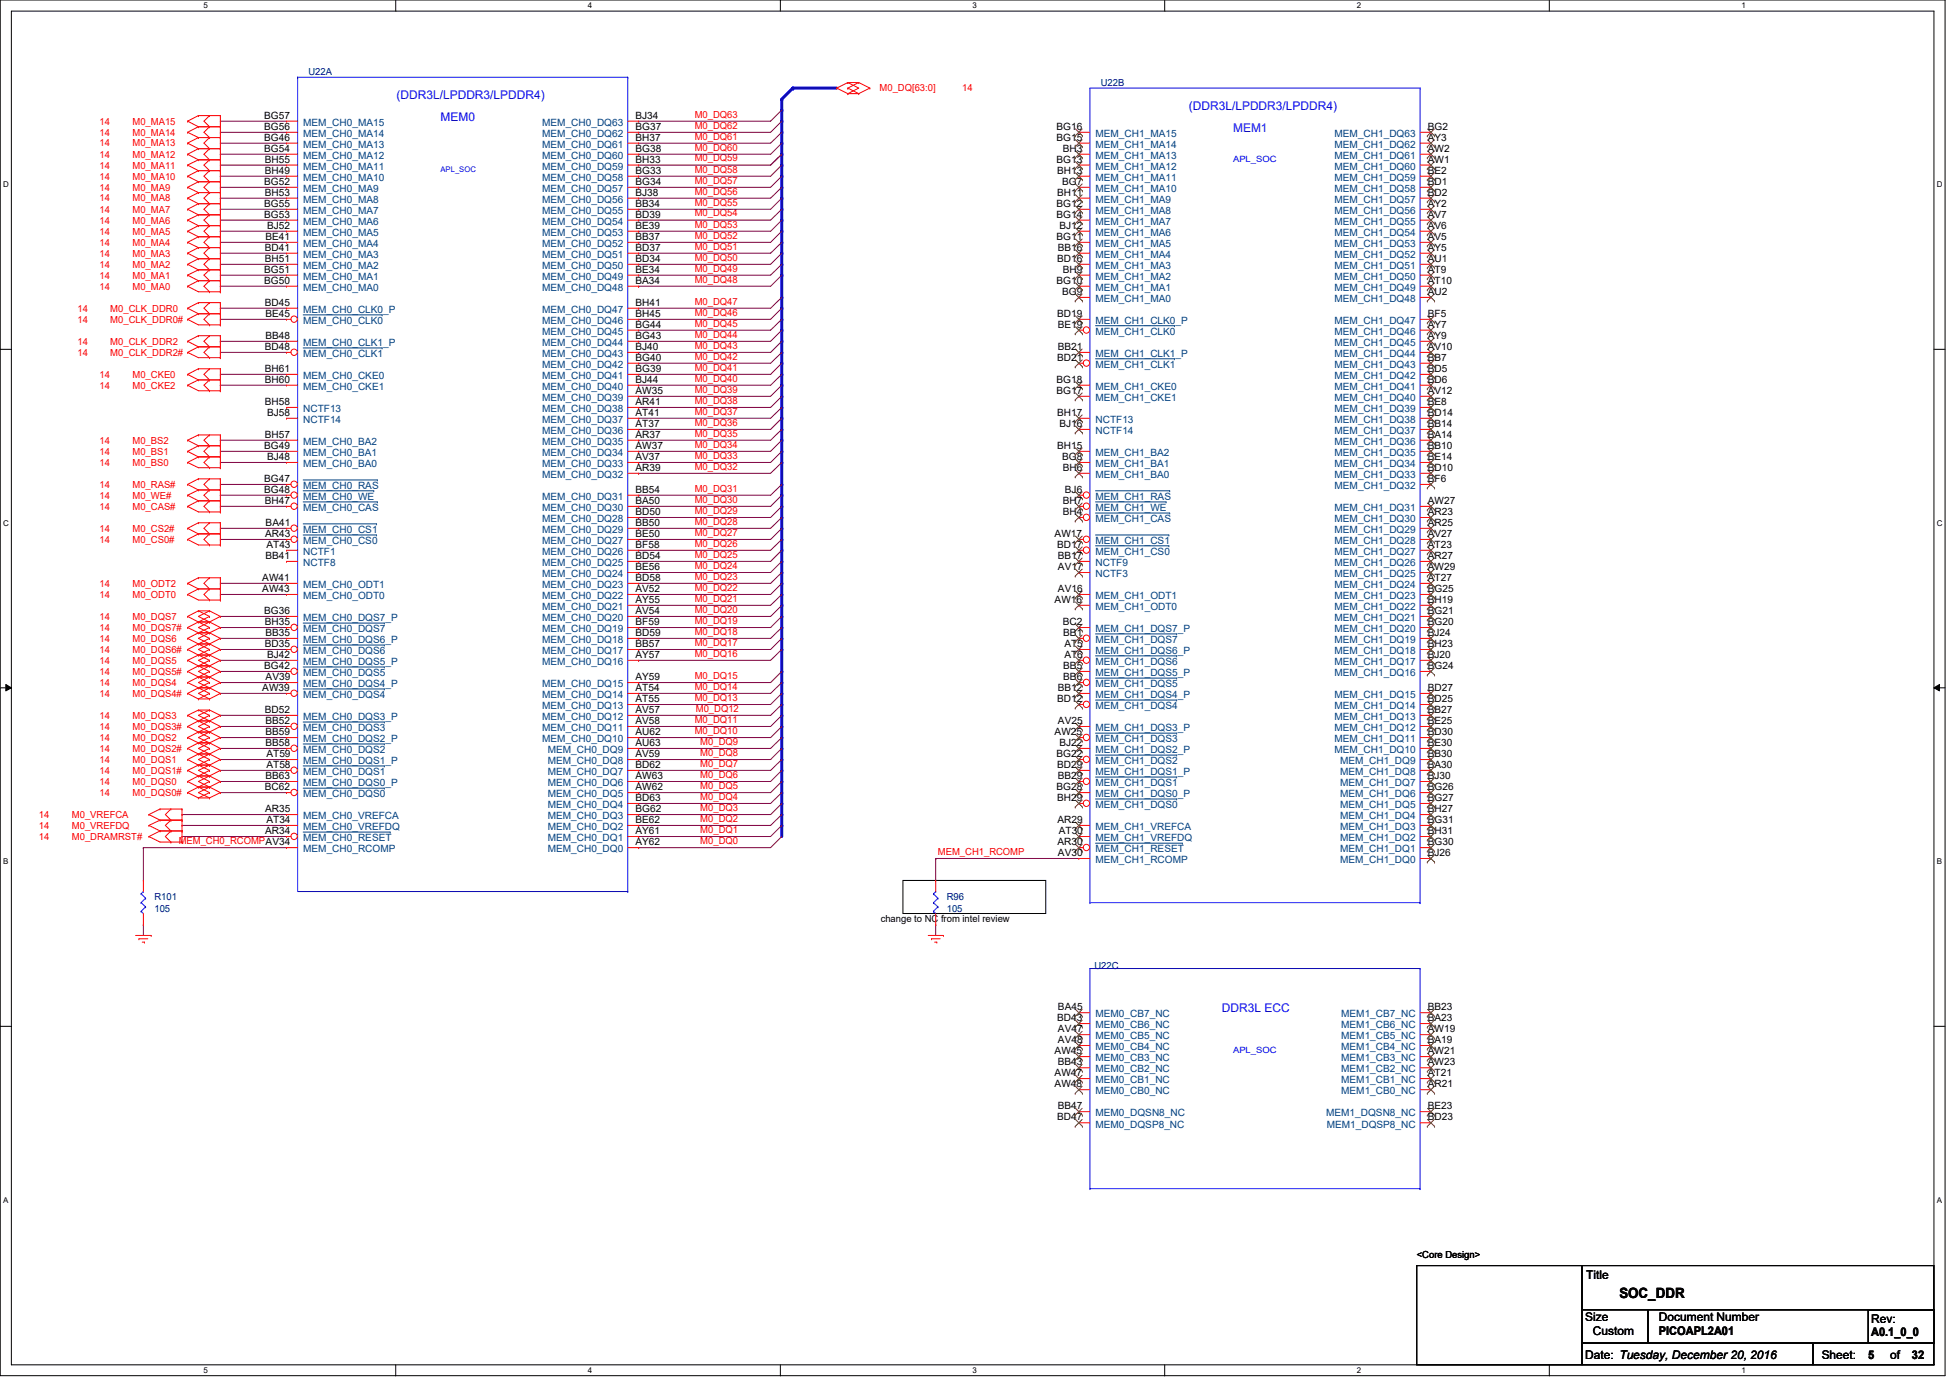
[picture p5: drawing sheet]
<svg xmlns="http://www.w3.org/2000/svg" width="297mm" height="210mm" viewBox="0 0 297 210" stroke-linecap="round" stroke-linejoin="round" font-family="sans-serif">
<defs><g id="words">
<text font-size="2.2" x="246.7" y="197.7">SOC_DDR</text>
<g font-size="1.8" fill="#00f">
<text x="60.4" y="15.1">(DDR3L/LPDDR3/LPDDR4)</text>
<text x="181.1" y="16.8">(DDR3L/LPDDR3/LPDDR4)</text>
<text x="67.1" y="18.4">MEM0</text>
<text x="187.8" y="20.1">MEM1</text>
<text x="186.1" y="154.2">DDR3L ECC</text>
</g>
<g font-size="1.8">
<text x="241.6" y="194.8">Title</text>
<text x="241.5" y="201.2">Size</text>
<text x="242.7" y="203.3">Custom</text>
<text x="252.7" y="201.2">Document Number</text>
<text x="252.7" y="203.4">PICOAPL2A01</text>
<text x="285" y="201.5">Rev:</text>
<text x="285" y="203.5">A0.1_0_0</text>
<text x="241.5" y="207">Date: Tuesday, December 20, 2016</text>
<text x="277.5" y="207">Sheet:</text>
<text x="284.6" y="207.1">5</text>
<text x="287.9" y="207">of</text>
<text x="291.3" y="207.1">32</text>
</g>
<g font-size="1.5" fill="#000080">
<text x="47" y="11.4">U22A</text>
<text x="167.7" y="13.1">U22B</text>
<text x="23.5" y="137.2">R101</text>
<text x="144.2" y="137.2">R96</text>
<text x="23.5" y="138.9">105</text>
<text x="144.2" y="138.9">105</text>
<text x="166.7" y="147.6">U22C</text>
</g>
<g font-size="1.5" fill="#f00">
<text x="105.8" y="17.9">M0_DQ63</text>
<text x="134" y="13.9">M0_DQ[63:0]</text>
<text x="146.6" y="13.9">14</text>
<text x="15.2" y="22.3">14</text>
<text x="15.2" y="20.7">14</text>
<text x="15.2" y="19">14</text>
<text x="20.2" y="22.3">M0_MA13</text>
<text x="20.2" y="20.7">M0_MA14</text>
<text x="20.2" y="19">M0_MA15</text>
<text x="105.8" y="19.6">M0_DQ62</text>
<text x="105.8" y="22.9">M0_DQ60</text>
<text x="105.8" y="21.3">M0_DQ61</text>
<text x="15.2" y="29">14</text>
<text x="15.2" y="27.3">14</text>
<text x="15.2" y="25.7">14</text>
<text x="15.2" y="24">14</text>
<text x="20.2" y="29">M0_MA9</text>
<text x="20.2" y="27.3">M0_MA10</text>
<text x="20.2" y="25.7">M0_MA11</text>
<text x="20.2" y="24">M0_MA12</text>
<text x="105.8" y="24.6">M0_DQ59</text>
<text x="105.8" y="26.3">M0_DQ58</text>
<text x="105.8" y="29.6">M0_DQ56</text>
<text x="105.8" y="28">M0_DQ57</text>
<text x="15.2" y="30.7">14</text>
<text x="15.2" y="32.4">14</text>
<text x="15.2" y="34.1">14</text>
<text x="15.2" y="35.7">14</text>
<text x="20.2" y="30.7">M0_MA8</text>
<text x="20.2" y="32.4">M0_MA7</text>
<text x="20.2" y="34.1">M0_MA6</text>
<text x="20.2" y="35.7">M0_MA5</text>
<text x="105.8" y="34.7">M0_DQ53</text>
<text x="105.8" y="33">M0_DQ54</text>
<text x="105.8" y="31.3">M0_DQ55</text>
<text x="15.2" y="37.4">14</text>
<text x="15.2" y="39.1">14</text>
<text x="15.2" y="40.8">14</text>
<text x="20.2" y="37.4">M0_MA4</text>
<text x="20.2" y="39.1">M0_MA3</text>
<text x="20.2" y="40.8">M0_MA2</text>
<text x="105.8" y="41.4">M0_DQ49</text>
<text x="105.8" y="39.7">M0_DQ50</text>
<text x="105.8" y="38">M0_DQ51</text>
<text x="105.8" y="36.4">M0_DQ52</text>
<text x="11.8" y="47.5">14</text>
<text x="15.2" y="42.5">14</text>
<text x="15.2" y="44.1">14</text>
<text x="16.8" y="47.5">M0_CLK_DDR0</text>
<text x="20.2" y="42.5">M0_MA1</text>
<text x="20.2" y="44.1">M0_MA0</text>
<text x="105.8" y="46.4">M0_DQ47</text>
<text x="105.8" y="43.1">M0_DQ48</text>
<text x="11.8" y="49.1">14</text>
<text x="11.8" y="52.5">14</text>
<text x="16.8" y="49.1">M0_CLK_DDR0#</text>
<text x="16.8" y="52.5">M0_CLK_DDR2</text>
<text x="105.8" y="49.7">M0_DQ45</text>
<text x="105.8" y="53.1">M0_DQ43</text>
<text x="105.8" y="51.4">M0_DQ44</text>
<text x="105.8" y="48.1">M0_DQ46</text>
<text x="11.8" y="54.2">14</text>
<text x="15.2" y="57.5">14</text>
<text x="15.2" y="59.2">14</text>
<text x="16.8" y="54.2">M0_CLK_DDR2#</text>
<text x="20.2" y="57.5">M0_CKE0</text>
<text x="20.2" y="59.2">M0_CKE2</text>
<text x="105.8" y="59.8">M0_DQ39</text>
<text x="105.8" y="54.8">M0_DQ42</text>
<text x="105.8" y="58.1">M0_DQ40</text>
<text x="105.8" y="56.5">M0_DQ41</text>
<text x="105.8" y="64.9">M0_DQ36</text>
<text x="105.8" y="63.2">M0_DQ37</text>
<text x="105.8" y="61.5">M0_DQ38</text>
<text x="15.2" y="71">14</text>
<text x="15.2" y="69.3">14</text>
<text x="15.2" y="67.6">14</text>
<text x="20.2" y="71">M0_BS0</text>
<text x="20.2" y="69.3">M0_BS1</text>
<text x="20.2" y="67.6">M0_BS2</text>
<text x="105.8" y="69.9">M0_DQ33</text>
<text x="105.8" y="66.5">M0_DQ35</text>
<text x="105.8" y="68.2">M0_DQ34</text>
<text x="105.8" y="71.5">M0_DQ32</text>
<text x="15.2" y="74.3">14</text>
<text x="15.2" y="77.6">14</text>
<text x="15.2" y="76">14</text>
<text x="20.2" y="74.3">M0_RAS#</text>
<text x="20.2" y="77.6">M0_CAS#</text>
<text x="20.2" y="76">M0_WE#</text>
<text x="105.8" y="74.9">M0_DQ31</text>
<text x="105.8" y="76.6">M0_DQ30</text>
<text x="15.2" y="82.7">14</text>
<text x="15.2" y="81">14</text>
<text x="20.2" y="82.7">M0_CS0#</text>
<text x="20.2" y="81">M0_CS2#</text>
<text x="105.8" y="78.3">M0_DQ29</text>
<text x="105.8" y="81.6">M0_DQ27</text>
<text x="105.8" y="79.9">M0_DQ28</text>
<text x="105.8" y="83.3">M0_DQ26</text>
<text x="15.2" y="89.4">14</text>
<text x="20.2" y="89.4">M0_ODT2</text>
<text x="105.8" y="85">M0_DQ25</text>
<text x="105.8" y="86.7">M0_DQ24</text>
<text x="105.8" y="88.3">M0_DQ23</text>
<text x="15.2" y="91.1">14</text>
<text x="15.2" y="94.4">14</text>
<text x="20.2" y="91.1">M0_ODT0</text>
<text x="20.2" y="94.4">M0_DQS7</text>
<text x="105.8" y="95">M0_DQ19</text>
<text x="105.8" y="93.3">M0_DQ20</text>
<text x="105.8" y="91.7">M0_DQ21</text>
<text x="105.8" y="90">M0_DQ22</text>
<text x="15.2" y="96.1">14</text>
<text x="15.2" y="97.7">14</text>
<text x="15.2" y="99.4">14</text>
<text x="15.2" y="101.1">14</text>
<text x="20.2" y="96.1">M0_DQS7#</text>
<text x="20.2" y="97.7">M0_DQS6</text>
<text x="20.2" y="99.4">M0_DQS6#</text>
<text x="20.2" y="101.1">M0_DQS5</text>
<text x="105.8" y="100">M0_DQ16</text>
<text x="105.8" y="98.4">M0_DQ17</text>
<text x="105.8" y="96.7">M0_DQ18</text>
<text x="15.2" y="102.8">14</text>
<text x="15.2" y="104.5">14</text>
<text x="15.2" y="106.1">14</text>
<text x="20.2" y="102.8">M0_DQS5#</text>
<text x="20.2" y="104.5">M0_DQS4</text>
<text x="20.2" y="106.1">M0_DQS4#</text>
<text x="105.8" y="106.8">M0_DQ13</text>
<text x="105.8" y="105.1">M0_DQ14</text>
<text x="105.8" y="103.4">M0_DQ15</text>
<text x="15.2" y="109.5">14</text>
<text x="15.2" y="111.2">14</text>
<text x="15.2" y="112.9">14</text>
<text x="20.2" y="109.5">M0_DQS3</text>
<text x="20.2" y="111.2">M0_DQS3#</text>
<text x="20.2" y="112.9">M0_DQS2</text>
<text x="105.8" y="111.8">M0_DQ10</text>
<text x="105.8" y="110.1">M0_DQ11</text>
<text x="106" y="108.4">M0_DQ12</text>
<text x="106.7" y="113.5">M0_DQ9</text>
<text x="15.2" y="114.5">14</text>
<text x="15.2" y="117.9">14</text>
<text x="15.2" y="116.2">14</text>
<text x="15.2" y="119.5">14</text>
<text x="20.2" y="114.5">M0_DQS2#</text>
<text x="20.2" y="117.9">M0_DQS1#</text>
<text x="20.2" y="116.2">M0_DQS1</text>
<text x="20.2" y="119.5">M0_DQS0</text>
<text x="106.7" y="115.1">M0_DQ8</text>
<text x="106.7" y="118.5">M0_DQ6</text>
<text x="106.7" y="116.8">M0_DQ7</text>
<text x="5.9" y="124.6">14</text>
<text x="11" y="124.6">M0_VREFCA</text>
<text x="15.2" y="121.2">14</text>
<text x="20.2" y="121.2">M0_DQS0#</text>
<text x="106.7" y="121.8">M0_DQ4</text>
<text x="106.7" y="125.2">M0_DQ2</text>
<text x="106.7" y="123.5">M0_DQ3</text>
<text x="106.7" y="120.2">M0_DQ5</text>
<text x="5.9" y="127.9">14</text>
<text x="5.9" y="126.3">14</text>
<text x="11" y="127.9">M0_DRAMRST#</text>
<text x="11" y="126.3">M0_VREFDQ</text>
<text x="27.2" y="128.6">MEM_CH0_RCOMPAV34</text>
<text x="106.7" y="128.6">M0_DQ0</text>
<text x="106.7" y="126.9">M0_DQ1</text>
<text x="142.9" y="130.2">MEM_CH1_RCOMP</text>
</g>
<g font-size="1.5">
<text x="40.3" y="23.1">BG54</text>
<text x="40.3" y="21.4">BG46</text>
<text x="40.3" y="19.8">BG56</text>
<text x="40.3" y="18.1">BG57</text>
<text x="96.8" y="23.1">BG38</text>
<text x="96.8" y="21.4">BH37</text>
<text x="96.8" y="19.8">BG37</text>
<text x="96.8" y="18.1">BJ34</text>
<text x="160.9" y="21.4">BG15</text>
<text x="160.9" y="19.8">BG16</text>
<text x="161.9" y="23.1">BH3</text>
<text x="217.5" y="23.1">AW2</text>
<text x="217.5" y="21.4">AY3</text>
<text x="217.5" y="19.8">BG2</text>
<text x="40.3" y="28.2">BG52</text>
<text x="40.3" y="29.8">BH53</text>
<text x="40.3" y="26.5">BH49</text>
<text x="40.3" y="24.8">BH55</text>
<text x="96.8" y="29.8">BJ38</text>
<text x="96.8" y="28.2">BG34</text>
<text x="96.8" y="26.5">BG33</text>
<text x="96.8" y="24.8">BH33</text>
<text x="160.9" y="24.8">BG13</text>
<text x="161" y="29.8">BH11</text>
<text x="161" y="26.5">BH13</text>
<text x="161.8" y="28.2">BG7</text>
<text x="217.5" y="29.8">BD2</text>
<text x="217.5" y="28.2">BD1</text>
<text x="217.5" y="26.5">BE2</text>
<text x="217.5" y="24.8">AW1</text>
<text x="40.3" y="33.1">BG53</text>
<text x="40.3" y="31.5">BG55</text>
<text x="40.7" y="34.8">BJ52</text>
<text x="96.8" y="33.1">BD39</text>
<text x="96.8" y="31.5">BB34</text>
<text x="96.8" y="34.8">BE39</text>
<text x="160.9" y="33.1">BG14</text>
<text x="160.9" y="31.5">BG12</text>
<text x="161.4" y="34.8">BJ12</text>
<text x="217.5" y="34.8">AV6</text>
<text x="217.5" y="33.1">AV7</text>
<text x="217.5" y="31.5">AY2</text>
<text x="40.3" y="41.5">BG51</text>
<text x="40.3" y="39.9">BH51</text>
<text x="40.3" y="38.2">BD41</text>
<text x="40.4" y="36.5">BE41</text>
<text x="96.8" y="41.5">BE34</text>
<text x="96.8" y="39.9">BD34</text>
<text x="96.8" y="38.2">BD37</text>
<text x="96.8" y="36.5">BB37</text>
<text x="160.9" y="36.5">BG11</text>
<text x="161" y="39.9">BD16</text>
<text x="161.1" y="38.2">BB16</text>
<text x="161.9" y="41.5">BH9</text>
<text x="217.5" y="39.9">AU1</text>
<text x="217.5" y="38.2">AY5</text>
<text x="217.5" y="36.5">AV5</text>
<text x="217.5" y="41.5">AT9</text>
<text x="40.3" y="43.2">BG50</text>
<text x="40.3" y="46.6">BD45</text>
<text x="96.8" y="46.6">BH41</text>
<text x="96.8" y="43.2">BA34</text>
<text x="160.9" y="43.2">BG10</text>
<text x="161.8" y="44.9">BG9</text>
<text x="217.5" y="44.9">AU2</text>
<text x="217.5" y="43.2">AT10</text>
<text x="40.3" y="53.3">BD48</text>
<text x="40.4" y="51.6">BB48</text>
<text x="40.4" y="48.3">BE45</text>
<text x="96.8" y="53.3">BJ40</text>
<text x="96.8" y="51.6">BG43</text>
<text x="96.8" y="49.9">BG44</text>
<text x="96.8" y="48.3">BH45</text>
<text x="161" y="48.3">BD19</text>
<text x="161.1" y="53.3">BB21</text>
<text x="161.1" y="49.9">BE19</text>
<text x="217.5" y="53.3">AV10</text>
<text x="217.5" y="51.6">AY9</text>
<text x="217.5" y="49.9">AY7</text>
<text x="217.5" y="48.3">BF5</text>
<text x="40.3" y="56.6">BH61</text>
<text x="40.3" y="58.3">BH60</text>
<text x="96.8" y="60">AW35</text>
<text x="96.8" y="58.3">BJ44</text>
<text x="96.8" y="56.6">BG39</text>
<text x="96.8" y="54.9">BG40</text>
<text x="160.9" y="58.3">BG18</text>
<text x="160.9" y="60">BG17</text>
<text x="161" y="54.9">BD21</text>
<text x="217.5" y="60">AV12</text>
<text x="217.5" y="58.3">BD6</text>
<text x="217.5" y="56.6">BD5</text>
<text x="217.5" y="54.9">BB7</text>
<text x="40.3" y="61.7">BH58</text>
<text x="40.7" y="63.3">BJ58</text>
<text x="96.8" y="65">AT37</text>
<text x="96.8" y="63.3">AT41</text>
<text x="96.8" y="61.7">AR41</text>
<text x="161" y="63.3">BH17</text>
<text x="161.4" y="65">BJ16</text>
<text x="217.5" y="65">BB14</text>
<text x="217.5" y="63.3">BD14</text>
<text x="217.5" y="61.7">BE8</text>
<text x="40.3" y="68.4">BG49</text>
<text x="40.3" y="66.7">BH57</text>
<text x="40.7" y="70.1">BJ48</text>
<text x="96.8" y="71.7">AR39</text>
<text x="96.8" y="70.1">AV37</text>
<text x="96.8" y="68.4">AW37</text>
<text x="96.8" y="66.7">AR37</text>
<text x="161" y="68.4">BH15</text>
<text x="161.8" y="70.1">BG8</text>
<text x="161.9" y="71.7">BH6</text>
<text x="217.5" y="71.7">BD10</text>
<text x="217.5" y="70.1">BE14</text>
<text x="217.5" y="68.4">BB10</text>
<text x="217.5" y="66.7">BA14</text>
<text x="40.3" y="75.1">BG48</text>
<text x="40.3" y="73.4">BG47</text>
<text x="40.3" y="76.8">BH47</text>
<text x="96.8" y="76.8">BA50</text>
<text x="96.8" y="75.1">BB54</text>
<text x="161.9" y="76.8">BH7</text>
<text x="162.2" y="75.1">BJ6</text>
<text x="217.5" y="76.8">AW27</text>
<text x="217.5" y="73.4">BF6</text>
<text x="40.4" y="81.8">AR43</text>
<text x="40.5" y="80.1">BA41</text>
<text x="40.6" y="83.4">AT43</text>
<text x="96.8" y="83.4">BF58</text>
<text x="96.8" y="81.8">BE50</text>
<text x="96.8" y="78.4">BD50</text>
<text x="96.8" y="80.1">BB50</text>
<text x="160.7" y="81.8">AW17</text>
<text x="161" y="83.4">BD17</text>
<text x="161.9" y="78.4">BH4</text>
<text x="217.5" y="83.4">AT23</text>
<text x="217.5" y="81.8">AV27</text>
<text x="217.5" y="80.1">AR25</text>
<text x="217.5" y="78.4">AR23</text>
<text x="40" y="88.5">AW41</text>
<text x="40.4" y="85.1">BB41</text>
<text x="96.8" y="88.5">BD58</text>
<text x="96.8" y="86.8">BE56</text>
<text x="96.8" y="85.1">BD54</text>
<text x="161.1" y="85.1">BB17</text>
<text x="161.2" y="86.8">AV17</text>
<text x="217.5" y="88.5">AT27</text>
<text x="217.5" y="86.8">AW29</text>
<text x="217.5" y="85.1">AR27</text>
<text x="40" y="90.2">AW43</text>
<text x="40.3" y="93.5">BG36</text>
<text x="40.3" y="95.2">BH35</text>
<text x="96.8" y="91.8">AY55</text>
<text x="96.8" y="90.2">AV52</text>
<text x="96.8" y="95.2">BF59</text>
<text x="96.8" y="93.5">AV54</text>
<text x="160.7" y="91.8">AW16</text>
<text x="161.2" y="90.2">AV16</text>
<text x="161.9" y="95.2">BC2</text>
<text x="217.5" y="95.2">BG20</text>
<text x="217.5" y="93.5">BG21</text>
<text x="217.5" y="91.8">BH19</text>
<text x="217.5" y="90.2">BG25</text>
<text x="40.3" y="101.9">BG42</text>
<text x="40.3" y="98.6">BD35</text>
<text x="40.4" y="96.9">BB35</text>
<text x="40.7" y="100.2">BJ42</text>
<text x="96.8" y="100.2">AY57</text>
<text x="96.8" y="98.6">BB57</text>
<text x="96.8" y="96.9">BD59</text>
<text x="162" y="101.9">BB5</text>
<text x="162" y="96.9">BB1</text>
<text x="162.1" y="98.6">AT5</text>
<text x="162.1" y="100.2">AT6</text>
<text x="217.5" y="101.9">BG24</text>
<text x="217.5" y="100.2">BJ20</text>
<text x="217.5" y="98.6">BH23</text>
<text x="217.5" y="96.9">BJ24</text>
<text x="40" y="105.2">AW39</text>
<text x="40.5" y="103.6">AV39</text>
<text x="96.8" y="106.9">AT55</text>
<text x="96.8" y="105.2">AT54</text>
<text x="96.8" y="103.6">AY59</text>
<text x="161" y="106.9">BD12</text>
<text x="161.1" y="105.2">BB12</text>
<text x="162" y="103.6">BB6</text>
<text x="217.5" y="106.9">BD25</text>
<text x="217.5" y="105.2">BD27</text>
<text x="40.3" y="108.6">BD52</text>
<text x="40.4" y="112">BB59</text>
<text x="40.4" y="113.6">BB58</text>
<text x="40.4" y="110.3">BB52</text>
<text x="96.8" y="112">AU62</text>
<text x="96.8" y="110.3">AV58</text>
<text x="96.8" y="108.6">AV57</text>
<text x="96.8" y="113.6">AU63</text>
<text x="160.7" y="112">AW25</text>
<text x="161.2" y="110.3">AV25</text>
<text x="161.4" y="113.6">BJ22</text>
<text x="217.5" y="113.6">BE30</text>
<text x="217.5" y="112">BD30</text>
<text x="217.5" y="110.3">BE25</text>
<text x="217.5" y="108.6">BB27</text>
<text x="40.4" y="118.7">BB63</text>
<text x="40.6" y="115.3">AT59</text>
<text x="40.6" y="117">AT58</text>
<text x="96.8" y="118.7">AW63</text>
<text x="96.8" y="117">BD62</text>
<text x="96.8" y="115.3">AV59</text>
<text x="160.9" y="115.3">BG22</text>
<text x="161" y="117">BD29</text>
<text x="161.1" y="118.7">BB29</text>
<text x="217.5" y="118.7">BJ30</text>
<text x="217.5" y="117">BA30</text>
<text x="217.5" y="115.3">BB30</text>
<text x="40.3" y="120.4">BC62</text>
<text x="40.4" y="123.7">AR35</text>
<text x="40.6" y="125.3">AT34</text>
<text x="96.8" y="125.3">BE62</text>
<text x="96.8" y="123.7">BG62</text>
<text x="96.8" y="122">BD63</text>
<text x="96.8" y="120.4">AW62</text>
<text x="160.9" y="120.4">BG28</text>
<text x="161" y="122">BH29</text>
<text x="161.1" y="125.3">AR29</text>
<text x="217.5" y="125.3">BG31</text>
<text x="217.5" y="123.7">BH27</text>
<text x="217.5" y="122">BG27</text>
<text x="217.5" y="120.4">BG26</text>
<text x="40.4" y="127">AR34</text>
<text x="96.8" y="128.7">AY62</text>
<text x="96.8" y="127">AY61</text>
<text x="161.1" y="128.7">AR30</text>
<text x="161.2" y="130.4">AV30</text>
<text x="161.3" y="127">AT30</text>
<text x="217.5" y="130.4">BJ26</text>
<text x="217.5" y="128.7">BG30</text>
<text x="217.5" y="127">BH31</text>
<text x="134.2" y="140.5">change to NC from intel review</text>
<text x="161" y="155.5">BD43</text>
<text x="161.2" y="153.9">BA45</text>
<text x="217.5" y="155.5">BA23</text>
<text x="217.5" y="153.9">BB23</text>
<text x="160.7" y="160.6">AW45</text>
<text x="161.2" y="157.2">AV47</text>
<text x="161.2" y="158.9">AV48</text>
<text x="217.5" y="160.6">AW21</text>
<text x="217.5" y="158.9">BA19</text>
<text x="217.5" y="157.2">AW19</text>
<text x="160.7" y="163.9">AW47</text>
<text x="160.7" y="165.6">AW48</text>
<text x="161.1" y="162.3">BB43</text>
<text x="217.5" y="165.6">AR21</text>
<text x="217.5" y="163.9">AT21</text>
<text x="217.5" y="162.3">AW23</text>
<text x="161" y="170.6">BD47</text>
<text x="161.1" y="169">BB47</text>
<text x="217.5" y="169">BE23</text>
<text x="217.5" y="170.6">BD23</text>
<text x="215.8" y="191.6">&lt;Core Design&gt;</text>
</g>
<g font-size="1.5" fill="#004080">
<text x="46.2" y="22.5">MEM_CH0_MA13</text>
<text x="46.2" y="20.9">MEM_CH0_MA14</text>
<text x="46.2" y="19.2">MEM_CH0_MA15</text>
<text x="82.6" y="22.5">MEM_CH0_DQ61</text>
<text x="82.6" y="20.9">MEM_CH0_DQ62</text>
<text x="82.6" y="19.2">MEM_CH0_DQ63</text>
<text x="166.9" y="22.5">MEM_CH1_MA14</text>
<text x="166.9" y="20.9">MEM_CH1_MA15</text>
<text x="203.3" y="22.5">MEM_CH1_DQ62</text>
<text x="203.3" y="20.9">MEM_CH1_DQ63</text>
<text x="46.2" y="29.3">MEM_CH0_MA9</text>
<text x="46.2" y="27.6">MEM_CH0_MA10</text>
<text x="46.2" y="25.9">MEM_CH0_MA11</text>
<text x="46.2" y="24.2">MEM_CH0_MA12</text>
<text x="82.6" y="29.3">MEM_CH0_DQ57</text>
<text x="82.6" y="27.6">MEM_CH0_DQ58</text>
<text x="82.6" y="25.9">MEM_CH0_DQ59</text>
<text x="82.6" y="24.2">MEM_CH0_DQ60</text>
<text x="166.9" y="29.3">MEM_CH1_MA10</text>
<text x="166.9" y="27.6">MEM_CH1_MA11</text>
<text x="166.9" y="25.9">MEM_CH1_MA12</text>
<text x="166.9" y="24.2">MEM_CH1_MA13</text>
<text x="203.3" y="29.3">MEM_CH1_DQ58</text>
<text x="203.3" y="27.6">MEM_CH1_DQ59</text>
<text x="203.3" y="25.9">MEM_CH1_DQ60</text>
<text x="203.3" y="24.2">MEM_CH1_DQ61</text>
<text x="46.2" y="35.9">MEM_CH0_MA5</text>
<text x="46.2" y="34.2">MEM_CH0_MA6</text>
<text x="46.2" y="32.6">MEM_CH0_MA7</text>
<text x="46.2" y="30.9">MEM_CH0_MA8</text>
<text x="82.6" y="34.2">MEM_CH0_DQ54</text>
<text x="82.6" y="32.6">MEM_CH0_DQ55</text>
<text x="82.6" y="30.9">MEM_CH0_DQ56</text>
<text x="82.6" y="35.9">MEM_CH0_DQ53</text>
<text x="166.9" y="35.9">MEM_CH1_MA6</text>
<text x="166.9" y="34.2">MEM_CH1_MA7</text>
<text x="166.9" y="32.6">MEM_CH1_MA8</text>
<text x="166.9" y="30.9">MEM_CH1_MA9</text>
<text x="203.3" y="35.9">MEM_CH1_DQ54</text>
<text x="203.3" y="34.2">MEM_CH1_DQ55</text>
<text x="203.3" y="32.6">MEM_CH1_DQ56</text>
<text x="203.3" y="30.9">MEM_CH1_DQ57</text>
<text x="46.2" y="41">MEM_CH0_MA2</text>
<text x="46.2" y="39.3">MEM_CH0_MA3</text>
<text x="46.2" y="37.6">MEM_CH0_MA4</text>
<text x="82.6" y="41">MEM_CH0_DQ50</text>
<text x="82.6" y="39.3">MEM_CH0_DQ51</text>
<text x="82.6" y="37.6">MEM_CH0_DQ52</text>
<text x="166.9" y="41">MEM_CH1_MA3</text>
<text x="166.9" y="39.3">MEM_CH1_MA4</text>
<text x="166.9" y="37.6">MEM_CH1_MA5</text>
<text x="203.3" y="41">MEM_CH1_DQ51</text>
<text x="203.3" y="39.3">MEM_CH1_DQ52</text>
<text x="203.3" y="37.6">MEM_CH1_DQ53</text>
<text x="46.2" y="44.3">MEM_CH0_MA0</text>
<text x="46.2" y="42.6">MEM_CH0_MA1</text>
<text x="46.2" y="47.7">MEM_CH0_CLK0_P</text>
<text x="82.6" y="47.7">MEM_CH0_DQ47</text>
<text x="82.6" y="44.3">MEM_CH0_DQ48</text>
<text x="82.6" y="42.6">MEM_CH0_DQ49</text>
<text x="166.9" y="46">MEM_CH1_MA0</text>
<text x="166.9" y="44.3">MEM_CH1_MA1</text>
<text x="166.9" y="42.6">MEM_CH1_MA2</text>
<text x="203.3" y="46">MEM_CH1_DQ48</text>
<text x="203.3" y="44.3">MEM_CH1_DQ49</text>
<text x="203.3" y="42.6">MEM_CH1_DQ50</text>
<text x="46.2" y="52.7">MEM_CH0_CLK1_P</text>
<text x="46.2" y="49.4">MEM_CH0_CLK0</text>
<text x="82.6" y="52.7">MEM_CH0_DQ44</text>
<text x="82.6" y="51">MEM_CH0_DQ45</text>
<text x="82.6" y="49.4">MEM_CH0_DQ46</text>
<text x="166.9" y="49.4">MEM_CH1_CLK0_P</text>
<text x="166.9" y="51">MEM_CH1_CLK0</text>
<text x="203.3" y="52.7">MEM_CH1_DQ45</text>
<text x="203.3" y="51">MEM_CH1_DQ46</text>
<text x="203.3" y="49.4">MEM_CH1_DQ47</text>
<text x="46.2" y="54.4">MEM_CH0_CLK1</text>
<text x="46.2" y="57.7">MEM_CH0_CKE0</text>
<text x="46.2" y="59.4">MEM_CH0_CKE1</text>
<text x="82.6" y="54.4">MEM_CH0_DQ43</text>
<text x="82.6" y="59.4">MEM_CH0_DQ40</text>
<text x="82.6" y="57.7">MEM_CH0_DQ41</text>
<text x="82.6" y="56">MEM_CH0_DQ42</text>
<text x="166.9" y="54.4">MEM_CH1_CLK1_P</text>
<text x="166.9" y="56">MEM_CH1_CLK1</text>
<text x="166.9" y="59.4">MEM_CH1_CKE0</text>
<text x="203.3" y="59.4">MEM_CH1_DQ41</text>
<text x="203.3" y="57.7">MEM_CH1_DQ42</text>
<text x="203.3" y="56">MEM_CH1_DQ43</text>
<text x="203.3" y="54.4">MEM_CH1_DQ44</text>
<text x="46.2" y="62.8">NCTF13</text>
<text x="46.2" y="64.4">NCTF14</text>
<text x="82.6" y="64.4">MEM_CH0_DQ37</text>
<text x="82.6" y="62.8">MEM_CH0_DQ38</text>
<text x="82.6" y="61.1">MEM_CH0_DQ39</text>
<text x="166.9" y="61.1">MEM_CH1_CKE1</text>
<text x="166.9" y="64.4">NCTF13</text>
<text x="203.3" y="64.4">MEM_CH1_DQ38</text>
<text x="203.3" y="62.8">MEM_CH1_DQ39</text>
<text x="203.3" y="61.1">MEM_CH1_DQ40</text>
<text x="46.2" y="71.2">MEM_CH0_BA0</text>
<text x="46.2" y="69.5">MEM_CH0_BA1</text>
<text x="46.2" y="67.8">MEM_CH0_BA2</text>
<text x="82.6" y="71.2">MEM_CH0_DQ33</text>
<text x="82.6" y="69.5">MEM_CH0_DQ34</text>
<text x="82.6" y="67.8">MEM_CH0_DQ35</text>
<text x="82.6" y="66.1">MEM_CH0_DQ36</text>
<text x="166.9" y="71.2">MEM_CH1_BA1</text>
<text x="166.9" y="69.5">MEM_CH1_BA2</text>
<text x="166.9" y="66.1">NCTF14</text>
<text x="203.3" y="71.2">MEM_CH1_DQ34</text>
<text x="203.3" y="69.5">MEM_CH1_DQ35</text>
<text x="203.3" y="67.8">MEM_CH1_DQ36</text>
<text x="203.3" y="66.1">MEM_CH1_DQ37</text>
<text x="46.2" y="77.9">MEM_CH0_CAS</text>
<text x="46.2" y="76.2">MEM_CH0_WE</text>
<text x="46.2" y="74.5">MEM_CH0_RAS</text>
<text x="82.6" y="72.8">MEM_CH0_DQ32</text>
<text x="82.6" y="77.9">MEM_CH0_DQ30</text>
<text x="82.6" y="76.2">MEM_CH0_DQ31</text>
<text x="166.9" y="72.8">MEM_CH1_BA0</text>
<text x="166.9" y="76.2">MEM_CH1_RAS</text>
<text x="166.9" y="77.9">MEM_CH1_WE</text>
<text x="203.3" y="77.9">MEM_CH1_DQ31</text>
<text x="203.3" y="74.5">MEM_CH1_DQ32</text>
<text x="203.3" y="72.8">MEM_CH1_DQ33</text>
<text x="46.2" y="81.2">MEM_CH0_CS1</text>
<text x="46.2" y="82.9">MEM_CH0_CS0</text>
<text x="82.6" y="82.9">MEM_CH0_DQ27</text>
<text x="82.6" y="79.5">MEM_CH0_DQ28</text>
<text x="82.6" y="81.2">MEM_CH0_DQ29</text>
<text x="166.9" y="79.5">MEM_CH1_CAS</text>
<text x="166.9" y="82.9">MEM_CH1_CS1</text>
<text x="203.3" y="82.9">MEM_CH1_DQ28</text>
<text x="203.3" y="81.2">MEM_CH1_DQ29</text>
<text x="203.3" y="79.5">MEM_CH1_DQ30</text>
<text x="46.2" y="89.6">MEM_CH0_ODT1</text>
<text x="46.2" y="84.5">NCTF1</text>
<text x="46.2" y="86.2">NCTF8</text>
<text x="82.6" y="89.6">MEM_CH0_DQ23</text>
<text x="82.6" y="87.9">MEM_CH0_DQ24</text>
<text x="82.6" y="86.2">MEM_CH0_DQ25</text>
<text x="82.6" y="84.5">MEM_CH0_DQ26</text>
<text x="166.9" y="84.5">MEM_CH1_CS0</text>
<text x="166.9" y="87.9">NCTF3</text>
<text x="166.9" y="86.2">NCTF9</text>
<text x="203.3" y="89.6">MEM_CH1_DQ24</text>
<text x="203.3" y="87.9">MEM_CH1_DQ25</text>
<text x="203.3" y="86.2">MEM_CH1_DQ26</text>
<text x="203.3" y="84.5">MEM_CH1_DQ27</text>
<text x="46.2" y="94.6">MEM_CH0_DQS7_P</text>
<text x="46.2" y="91.3">MEM_CH0_ODT0</text>
<text x="82.6" y="92.9">MEM_CH0_DQ21</text>
<text x="82.6" y="91.3">MEM_CH0_DQ22</text>
<text x="82.6" y="94.6">MEM_CH0_DQ20</text>
<text x="166.9" y="92.9">MEM_CH1_ODT0</text>
<text x="166.9" y="91.3">MEM_CH1_ODT1</text>
<text x="203.3" y="94.6">MEM_CH1_DQ21</text>
<text x="203.3" y="92.9">MEM_CH1_DQ22</text>
<text x="203.3" y="91.3">MEM_CH1_DQ23</text>
<text x="46.2" y="101.3">MEM_CH0_DQS5_P</text>
<text x="46.2" y="98">MEM_CH0_DQS6_P</text>
<text x="46.2" y="99.7">MEM_CH0_DQS6</text>
<text x="46.2" y="96.3">MEM_CH0_DQS7</text>
<text x="82.6" y="101.3">MEM_CH0_DQ16</text>
<text x="82.6" y="99.7">MEM_CH0_DQ17</text>
<text x="82.6" y="98">MEM_CH0_DQ18</text>
<text x="82.6" y="96.3">MEM_CH0_DQ19</text>
<text x="166.9" y="99.7">MEM_CH1_DQS6_P</text>
<text x="166.9" y="101.3">MEM_CH1_DQS6</text>
<text x="166.9" y="96.3">MEM_CH1_DQS7_P</text>
<text x="166.9" y="98">MEM_CH1_DQS7</text>
<text x="203.3" y="101.3">MEM_CH1_DQ17</text>
<text x="203.3" y="99.7">MEM_CH1_DQ18</text>
<text x="203.3" y="98">MEM_CH1_DQ19</text>
<text x="203.3" y="96.3">MEM_CH1_DQ20</text>
<text x="46.2" y="104.7">MEM_CH0_DQS4_P</text>
<text x="46.2" y="106.3">MEM_CH0_DQS4</text>
<text x="46.2" y="103">MEM_CH0_DQS5</text>
<text x="82.6" y="106.3">MEM_CH0_DQ14</text>
<text x="82.6" y="104.7">MEM_CH0_DQ15</text>
<text x="166.9" y="106.3">MEM_CH1_DQS4_P</text>
<text x="166.9" y="103">MEM_CH1_DQS5_P</text>
<text x="166.9" y="104.7">MEM_CH1_DQS5</text>
<text x="203.3" y="106.3">MEM_CH1_DQ15</text>
<text x="203.3" y="103">MEM_CH1_DQ16</text>
<text x="46.2" y="113.1">MEM_CH0_DQS2_P</text>
<text x="46.2" y="109.7">MEM_CH0_DQS3_P</text>
<text x="46.2" y="111.4">MEM_CH0_DQS3</text>
<text x="82.6" y="113.1">MEM_CH0_DQ10</text>
<text x="82.6" y="111.4">MEM_CH0_DQ11</text>
<text x="82.6" y="109.7">MEM_CH0_DQ12</text>
<text x="82.6" y="108">MEM_CH0_DQ13</text>
<text x="166.9" y="111.4">MEM_CH1_DQS3_P</text>
<text x="166.9" y="113.1">MEM_CH1_DQS3</text>
<text x="166.9" y="108">MEM_CH1_DQS4</text>
<text x="203.3" y="113.1">MEM_CH1_DQ11</text>
<text x="203.3" y="111.4">MEM_CH1_DQ12</text>
<text x="203.3" y="109.7">MEM_CH1_DQ13</text>
<text x="203.3" y="108">MEM_CH1_DQ14</text>
<text x="46.2" y="119.8">MEM_CH0_DQS0_P</text>
<text x="46.2" y="116.4">MEM_CH0_DQS1_P</text>
<text x="46.2" y="118.1">MEM_CH0_DQS1</text>
<text x="46.2" y="114.7">MEM_CH0_DQS2</text>
<text x="83.4" y="119.8">MEM_CH0_DQ6</text>
<text x="83.4" y="118.1">MEM_CH0_DQ7</text>
<text x="83.4" y="116.4">MEM_CH0_DQ8</text>
<text x="83.4" y="114.7">MEM_CH0_DQ9</text>
<text x="166.9" y="118.1">MEM_CH1_DQS1_P</text>
<text x="166.9" y="119.8">MEM_CH1_DQS1</text>
<text x="166.9" y="114.7">MEM_CH1_DQS2_P</text>
<text x="166.9" y="116.4">MEM_CH1_DQS2</text>
<text x="203.3" y="114.7">MEM_CH1_DQ10</text>
<text x="204.1" y="119.8">MEM_CH1_DQ7</text>
<text x="204.1" y="118.1">MEM_CH1_DQ8</text>
<text x="204.1" y="116.4">MEM_CH1_DQ9</text>
<text x="46.2" y="121.5">MEM_CH0_DQS0</text>
<text x="46.2" y="124.8">MEM_CH0_VREFCA</text>
<text x="83.4" y="124.8">MEM_CH0_DQ3</text>
<text x="83.4" y="123.1">MEM_CH0_DQ4</text>
<text x="83.4" y="121.5">MEM_CH0_DQ5</text>
<text x="166.9" y="121.5">MEM_CH1_DQS0_P</text>
<text x="166.9" y="123.1">MEM_CH1_DQS0</text>
<text x="204.1" y="124.8">MEM_CH1_DQ4</text>
<text x="204.1" y="123.1">MEM_CH1_DQ5</text>
<text x="204.1" y="121.5">MEM_CH1_DQ6</text>
<text x="46.2" y="126.4">MEM_CH0_VREFDQ</text>
<text x="46.2" y="128.1">MEM_CH0_RESET</text>
<text x="46.2" y="129.8">MEM_CH0_RCOMP</text>
<text x="83.4" y="129.8">MEM_CH0_DQ0</text>
<text x="83.4" y="128.1">MEM_CH0_DQ1</text>
<text x="83.4" y="126.4">MEM_CH0_DQ2</text>
<text x="166.9" y="126.4">MEM_CH1_VREFCA</text>
<text x="166.9" y="128.1">MEM_CH1_VREFDQ</text>
<text x="166.9" y="129.8">MEM_CH1_RESET</text>
<text x="166.9" y="131.5">MEM_CH1_RCOMP</text>
<text x="204.1" y="131.5">MEM_CH1_DQ0</text>
<text x="204.1" y="129.8">MEM_CH1_DQ1</text>
<text x="204.1" y="128.1">MEM_CH1_DQ2</text>
<text x="204.1" y="126.4">MEM_CH1_DQ3</text>
<text x="166.9" y="155">MEM0_CB7_NC</text>
<text x="204.3" y="155">MEM1_CB7_NC</text>
<text x="166.9" y="156.6">MEM0_CB6_NC</text>
<text x="166.9" y="158.3">MEM0_CB5_NC</text>
<text x="166.9" y="160">MEM0_CB4_NC</text>
<text x="166.9" y="161.7">MEM0_CB3_NC</text>
<text x="204.3" y="156.6">MEM1_CB6_NC</text>
<text x="204.3" y="161.7">MEM1_CB3_NC</text>
<text x="204.3" y="160">MEM1_CB4_NC</text>
<text x="204.3" y="158.3">MEM1_CB5_NC</text>
<text x="166.9" y="163.4">MEM0_CB2_NC</text>
<text x="166.9" y="165">MEM0_CB1_NC</text>
<text x="166.9" y="166.7">MEM0_CB0_NC</text>
<text x="204.3" y="166.7">MEM1_CB0_NC</text>
<text x="204.3" y="165">MEM1_CB1_NC</text>
<text x="204.3" y="163.4">MEM1_CB2_NC</text>
<text x="166.9" y="171.7">MEM0_DQSP8_NC</text>
<text x="166.9" y="170.1">MEM0_DQSN8_NC</text>
<text x="202" y="170.1">MEM1_DQSN8_NC</text>
<text x="202.1" y="171.7">MEM1_DQSP8_NC</text>
</g>
<g font-size="1.3" fill="#00f">
<text x="187.8" y="24.7">APL_SOC</text>
<text x="187.8" y="160.4">APL_SOC</text>
</g>
<g font-size="1.2">
<text x="31" y="1.3">5</text>
<text x="89.5" y="1.3">4</text>
<text x="148.1" y="1.3">3</text>
<text x="206.7" y="1.3">2</text>
<text x="265.3" y="1.3">1</text>
<text x=".5" y="28.5">D</text>
<text x="295" y="28.5">D</text>
<text x=".5" y="80.1">C</text>
<text x="295" y="80.1">C</text>
<text x=".5" y="131.6">B</text>
<text x="295" y="131.6">B</text>
<text x=".5" y="183.2">A</text>
<text x="295" y="183.2">A</text>
<text x="31" y="209.2">5</text>
<text x="89.5" y="209.2">4</text>
<text x="148.1" y="209.2">3</text>
<text x="206.7" y="209.2">2</text>
<text x="265.3" y="209.2">1</text>
</g>
<text font-size="1.2" fill="#00f" x="67.1" y="26.2">APL_SOC</text>
</g></defs>
<path d="M0 0h296.3v209.5h-296.3zM1.7 1.7h292.9v206.2h-292.9z" fill="none" stroke="#000" stroke-width=".15"/>
<g fill="#fff">
<path d="M31 .2h.6v1.3h-.6z"/>
<path d="M31 208.1h.6v1.3h-.6z"/>
</g>
<path d="M60.3 0v1.7M60.3 207.9v1.7" fill="none" stroke="#000" stroke-width=".15"/>
<g fill="#fff">
<path d="M89.5 .2h.7v1.3h-.7z"/>
<path d="M89.5 208.1h.7v1.3h-.7z"/>
</g>
<path d="M118.9 0v1.7M118.9 207.9v1.7" fill="none" stroke="#000" stroke-width=".15"/>
<g fill="#fff">
<path d="M148.1 .2h.7v1.3h-.7z"/>
<path d="M148.1 208.1h.7v1.3h-.7z"/>
</g>
<path d="M177.4 0v1.7M177.4 207.9v1.7" fill="none" stroke="#000" stroke-width=".15"/>
<g fill="#fff">
<path d="M206.7 .2h.6v1.3h-.6z"/>
<path d="M206.7 208.1h.6v1.3h-.6z"/>
</g>
<path d="M236 0v1.7M236 207.9v1.7" fill="none" stroke="#000" stroke-width=".15"/>
<g fill="#fff">
<path d="M265.3 .2h.6v1.3h-.6z"/>
<path d="M265.3 208.1h.6v1.3h-.6z"/>
<path d="M.5 27.4h.8v1.4h-.8z"/>
<path d="M295 27.4h.9v1.4h-.9z"/>
<path d="M.5 79h.8v1.3h-.8z"/>
<path d="M295 79h.9v1.3h-.9z"/>
</g>
<path d="M0 53.2h1.7M294.6 53.2h1.7" fill="none" stroke="#000" stroke-width=".15"/>
<g fill="#fff">
<path d="M.5 130.5h.7v1.4h-.7z"/>
<path d="M295 130.5h.8v1.4h-.8z"/>
</g>
<path d="M0 104.8h1.7M.9 104.3l.8 .5-.8 .4zM294.6 104.8l.8-.5v.9zM294.6 104.8h1.7" fill="none" stroke="#000" stroke-width=".15"/>
<path d="M.9 104.3l.8 .5-.8 .4zM294.6 104.8l.8-.5v.9z" fill="#000"/>
<g fill="#fff">
<path d="M.5 182.1h.7v1.3h-.7z"/>
<path d="M295 182.1h.8v1.3h-.8z"/>
</g>
<path d="M137.5 134.1h21.8v5h-21.8zM0 156.3h1.7M294.6 156.3h1.7" fill="none" stroke="#000" stroke-width=".15"/>
<g fill="none" stroke="#800040" stroke-width=".15">
<path d="M33.6 18.5h.1M33.6 18.5h10M33.6 30.2h.1M33.6 31.9h.1M33.6 33.5h.1M33.6 35.2h.1M33.6 36.9h.1M33.6 38.6h.1M33.6 28.5h.1M33.6 26.8h.1M33.6 25.1h.1M33.6 23.5h.1"/>
<path d="M33.6 21.8h.1M33.6 20.2h.1M33.6 30.2h10M33.6 31.9h10M33.6 33.5h10M33.6 35.2h10M33.6 36.9h10M33.6 38.6h10M33.6 28.5h10M33.6 26.8h10M33.6 25.1h10M33.6 23.5h10"/>
<path d="M33.6 21.8h10M33.6 20.2h10M33.6 40.3h.1M33.6 41.9h.1M33.6 43.6h.1M33.6 57h.1M33.6 58.7h.1M33.6 46.9h.1M33.6 48.6h.1M33.6 52h.1M33.6 53.7h.1M33.6 40.3h10"/>
<path d="M33.6 41.9h10M33.6 43.6h10M33.6 57h10M33.6 58.7h10M33.6 46.9h10M33.6 48.6h10M33.6 52h10M33.6 53.7h10M33.6 73.8h.1M33.6 77.1h.1M33.6 75.4h.1M33.6 70.4h.1"/>
<path d="M33.6 68.7h.1M33.6 67.1h.1M33.6 73.8h10M33.6 77.1h10M33.6 75.4h10M33.6 70.4h10M33.6 68.7h10M33.6 67.1h10M33.6 82.2h.1M33.6 80.5h.1M33.6 90.6h.1M33.6 88.9h.1"/>
<path d="M33.6 95.6h.1M33.6 97.2h.1M33.6 98.9h.1M33.6 93.9h.1M33.6 82.2h10M33.6 80.5h10M33.6 90.6h10M33.6 88.9h10M33.6 95.6h10M33.6 97.2h10M33.6 98.9h10M33.6 93.9h10"/>
<path d="M33.6 100.6h.1M33.6 102.3h.1M33.6 104h.1M33.6 105.6h.1M33.6 110.7h.1M33.6 112.4h.1M33.6 114h.1M33.6 115.7h.1M33.6 117.3h.1M33.6 119h.1M33.6 109h.1M33.6 100.6h10"/>
<path d="M33.6 102.3h10M33.6 104h10M33.6 105.6h10M33.6 110.7h10M33.6 112.4h10M33.6 114h10M33.6 115.7h10M33.6 117.3h10M33.6 119h10M33.6 109h10M21.8 129.1h.1M21.8 129.1h21.8"/>
<path d="M21.8 129.1v5M27.7 127.4h.1M27.7 124.1h.1M27.7 125.7h.1M27.7 127.4h15.9M27.7 124.1h15.9M27.7 125.7h15.9M33.6 120.7h.1M33.6 120.7h10M142.5 130.8h.1M142.5 130.8h21.8M142.5 130.8v3.3"/>
<path d="M21.8 140.8h.1M21.8 140.8v1.7M142.5 140.8h.1M142.5 140.8v1.7"/>
</g>
<path d="M119.1 125.7v1.7" fill="none" stroke="#00f" stroke-width=".47"/>
<circle cx="119.1" cy="125.7" r=".23" fill="#00f"/>
<path d="M119.1 21.8v1.7" fill="none" stroke="#00f" stroke-width=".47"/>
<circle cx="119.1" cy="21.8" r=".23" fill="#00f"/>
<path d="M119.1 31.9v1.6" fill="none" stroke="#00f" stroke-width=".47"/>
<circle cx="119.1" cy="31.9" r=".23" fill="#00f"/>
<path d="M119.1 26.8v1.7" fill="none" stroke="#00f" stroke-width=".47"/>
<circle cx="119.1" cy="26.8" r=".23" fill="#00f"/>
<path d="M119.1 23.5v1.6" fill="none" stroke="#00f" stroke-width=".47"/>
<circle cx="119.1" cy="23.5" r=".23" fill="#00f"/>
<path d="M119.1 28.5v1.7" fill="none" stroke="#00f" stroke-width=".47"/>
<circle cx="119.1" cy="28.5" r=".23" fill="#00f"/>
<path d="M119.1 30.2v1.7" fill="none" stroke="#00f" stroke-width=".47"/>
<circle cx="119.1" cy="30.2" r=".23" fill="#00f"/>
<path d="M119.1 41.9v3.4" fill="none" stroke="#00f" stroke-width=".47"/>
<circle cx="119.1" cy="41.9" r=".23" fill="#00f"/>
<path d="M119.1 36.9v1.7" fill="none" stroke="#00f" stroke-width=".47"/>
<circle cx="119.1" cy="36.9" r=".23" fill="#00f"/>
<path d="M119.1 35.2v1.7" fill="none" stroke="#00f" stroke-width=".47"/>
<circle cx="119.1" cy="35.2" r=".23" fill="#00f"/>
<path d="M119.1 40.3v1.6" fill="none" stroke="#00f" stroke-width=".47"/>
<circle cx="119.1" cy="40.3" r=".23" fill="#00f"/>
<path d="M119.1 38.6v1.7" fill="none" stroke="#00f" stroke-width=".47"/>
<circle cx="119.1" cy="38.6" r=".23" fill="#00f"/>
<path d="M119.1 45.3v1.6" fill="none" stroke="#00f" stroke-width=".47"/>
<circle cx="119.1" cy="45.3" r=".23" fill="#00f"/>
<path d="M119.1 46.9v1.7" fill="none" stroke="#00f" stroke-width=".47"/>
<circle cx="119.1" cy="46.9" r=".23" fill="#00f"/>
<path d="M119.1 50.3v1.7" fill="none" stroke="#00f" stroke-width=".47"/>
<circle cx="119.1" cy="50.3" r=".23" fill="#00f"/>
<path d="M119.1 48.6v1.7" fill="none" stroke="#00f" stroke-width=".47"/>
<circle cx="119.1" cy="48.6" r=".23" fill="#00f"/>
<path d="M119.1 53.7v1.6" fill="none" stroke="#00f" stroke-width=".47"/>
<circle cx="119.1" cy="53.7" r=".23" fill="#00f"/>
<path d="M119.1 52v1.7" fill="none" stroke="#00f" stroke-width=".47"/>
<circle cx="119.1" cy="52" r=".23" fill="#00f"/>
<path d="M119.1 57v1.7" fill="none" stroke="#00f" stroke-width=".47"/>
<circle cx="119.1" cy="57" r=".23" fill="#00f"/>
<path d="M119.1 55.3v1.7" fill="none" stroke="#00f" stroke-width=".47"/>
<circle cx="119.1" cy="55.3" r=".23" fill="#00f"/>
<path d="M119.1 60.4v1.7" fill="none" stroke="#00f" stroke-width=".47"/>
<circle cx="119.1" cy="60.4" r=".23" fill="#00f"/>
<path d="M119.1 58.7v1.7" fill="none" stroke="#00f" stroke-width=".47"/>
<circle cx="119.1" cy="58.7" r=".23" fill="#00f"/>
<path d="M119.1 70.4v3.4" fill="none" stroke="#00f" stroke-width=".47"/>
<circle cx="119.1" cy="70.4" r=".23" fill="#00f"/>
<path d="M119.1 62.1v1.6" fill="none" stroke="#00f" stroke-width=".47"/>
<circle cx="119.1" cy="62.1" r=".23" fill="#00f"/>
<path d="M119.1 65.4v1.7" fill="none" stroke="#00f" stroke-width=".47"/>
<circle cx="119.1" cy="65.4" r=".23" fill="#00f"/>
<path d="M119.1 63.7v1.7" fill="none" stroke="#00f" stroke-width=".47"/>
<circle cx="119.1" cy="63.7" r=".23" fill="#00f"/>
<path d="M119.1 68.7v1.7" fill="none" stroke="#00f" stroke-width=".47"/>
<circle cx="119.1" cy="68.7" r=".23" fill="#00f"/>
<path d="M119.1 67.1v1.6" fill="none" stroke="#00f" stroke-width=".47"/>
<circle cx="119.1" cy="67.1" r=".23" fill="#00f"/>
<path d="M119.1 73.8v1.6" fill="none" stroke="#00f" stroke-width=".47"/>
<circle cx="119.1" cy="73.8" r=".23" fill="#00f"/>
<path d="M119.1 78.8v1.7" fill="none" stroke="#00f" stroke-width=".47"/>
<circle cx="119.1" cy="78.8" r=".23" fill="#00f"/>
<path d="M119.1 77.1v1.7" fill="none" stroke="#00f" stroke-width=".47"/>
<circle cx="119.1" cy="77.1" r=".23" fill="#00f"/>
<path d="M119.1 75.4v1.7" fill="none" stroke="#00f" stroke-width=".47"/>
<circle cx="119.1" cy="75.4" r=".23" fill="#00f"/>
<path d="M119.1 82.2v1.6" fill="none" stroke="#00f" stroke-width=".47"/>
<circle cx="119.1" cy="82.2" r=".23" fill="#00f"/>
<path d="M119.1 80.5v1.7" fill="none" stroke="#00f" stroke-width=".47"/>
<circle cx="119.1" cy="80.5" r=".23" fill="#00f"/>
<path d="M119.1 85.5v1.7" fill="none" stroke="#00f" stroke-width=".47"/>
<circle cx="119.1" cy="85.5" r=".23" fill="#00f"/>
<path d="M119.1 83.8v1.7" fill="none" stroke="#00f" stroke-width=".47"/>
<circle cx="119.1" cy="83.8" r=".23" fill="#00f"/>
<path d="M119.1 88.9v1.7" fill="none" stroke="#00f" stroke-width=".47"/>
<circle cx="119.1" cy="88.9" r=".23" fill="#00f"/>
<path d="M119.1 87.2v1.7" fill="none" stroke="#00f" stroke-width=".47"/>
<circle cx="119.1" cy="87.2" r=".23" fill="#00f"/>
<path d="M119.1 98.9v3.4" fill="none" stroke="#00f" stroke-width=".47"/>
<circle cx="119.1" cy="98.9" r=".23" fill="#00f"/>
<path d="M119.1 90.6v1.6" fill="none" stroke="#00f" stroke-width=".47"/>
<circle cx="119.1" cy="90.6" r=".23" fill="#00f"/>
<path d="M119.1 93.9v1.7" fill="none" stroke="#00f" stroke-width=".47"/>
<circle cx="119.1" cy="93.9" r=".23" fill="#00f"/>
<path d="M119.1 92.2v1.7" fill="none" stroke="#00f" stroke-width=".47"/>
<circle cx="119.1" cy="92.2" r=".23" fill="#00f"/>
<path d="M119.1 97.2v1.7" fill="none" stroke="#00f" stroke-width=".47"/>
<circle cx="119.1" cy="97.2" r=".23" fill="#00f"/>
<path d="M119.1 95.6v1.6" fill="none" stroke="#00f" stroke-width=".47"/>
<circle cx="119.1" cy="95.6" r=".23" fill="#00f"/>
<path d="M119.1 102.3v1.7" fill="none" stroke="#00f" stroke-width=".47"/>
<circle cx="119.1" cy="102.3" r=".23" fill="#00f"/>
<path d="M119.1 107.3v1.7" fill="none" stroke="#00f" stroke-width=".47"/>
<circle cx="119.1" cy="107.3" r=".23" fill="#00f"/>
<path d="M119.1 105.6v1.7" fill="none" stroke="#00f" stroke-width=".47"/>
<circle cx="119.1" cy="105.6" r=".23" fill="#00f"/>
<path d="M119.1 104v1.6" fill="none" stroke="#00f" stroke-width=".47"/>
<circle cx="119.1" cy="104" r=".23" fill="#00f"/>
<path d="M119.1 110.7v1.7" fill="none" stroke="#00f" stroke-width=".47"/>
<circle cx="119.1" cy="110.7" r=".23" fill="#00f"/>
<path d="M119.1 109v1.7" fill="none" stroke="#00f" stroke-width=".47"/>
<circle cx="119.1" cy="109" r=".23" fill="#00f"/>
<path d="M119.1 114v1.7" fill="none" stroke="#00f" stroke-width=".47"/>
<circle cx="119.1" cy="114" r=".23" fill="#00f"/>
<path d="M119.1 112.4v1.6" fill="none" stroke="#00f" stroke-width=".47"/>
<circle cx="119.1" cy="112.4" r=".23" fill="#00f"/>
<path d="M119.1 115.7v1.6" fill="none" stroke="#00f" stroke-width=".47"/>
<circle cx="119.1" cy="115.7" r=".23" fill="#00f"/>
<path d="M119.1 119v1.7" fill="none" stroke="#00f" stroke-width=".47"/>
<circle cx="119.1" cy="119" r=".23" fill="#00f"/>
<path d="M119.1 117.3v1.7" fill="none" stroke="#00f" stroke-width=".47"/>
<circle cx="119.1" cy="117.3" r=".23" fill="#00f"/>
<path d="M119.1 122.4v1.7" fill="none" stroke="#00f" stroke-width=".47"/>
<circle cx="119.1" cy="122.4" r=".23" fill="#00f"/>
<path d="M119.1 120.7v1.7" fill="none" stroke="#00f" stroke-width=".47"/>
<circle cx="119.1" cy="120.7" r=".23" fill="#00f"/>
<path d="M119.1 124.1v1.6" fill="none" stroke="#00f" stroke-width=".47"/>
<circle cx="119.1" cy="124.1" r=".23" fill="#00f"/>
<path d="M119.1 25.1v1.7" fill="none" stroke="#00f" stroke-width=".47"/>
<circle cx="119.1" cy="25.1" r=".23" fill="#00f"/>
<path d="M120.8 13.4h6.7" fill="none" stroke="#00f" stroke-width=".47"/>
<circle cx="120.8" cy="13.4" r=".23" fill="#00f"/>
<path d="M120.8 13.4l-1.7 1.7" fill="none" stroke="#00f" stroke-width=".47"/>
<circle cx="120.8" cy="13.4" r=".23" fill="#00f"/>
<path d="M97.3 115.7h.1M97.3 115.7h20.1" fill="none" stroke="#800040" stroke-width=".15"/>
<path d="M119.1 15.1v1.7" fill="none" stroke="#00f" stroke-width=".47"/>
<circle cx="119.1" cy="15.1" r=".23" fill="#00f"/>
<path d="M119.1 16.8v1.7" fill="none" stroke="#00f" stroke-width=".47"/>
<circle cx="119.1" cy="16.8" r=".23" fill="#00f"/>
<g fill="none" stroke="#800040" stroke-width=".15">
<path d="M97.3 18.5h.1M97.3 18.5h20.1M97.3 25.1h.1M97.3 20.2h.1M97.3 26.8h.1M97.3 30.2h.1M97.3 28.5h.1M97.3 23.5h.1M97.3 21.8h.1M97.3 25.1h20.1M97.3 20.2h20.1M97.3 26.8h20.1"/>
<path d="M97.3 30.2h20.1M97.3 28.5h20.1M97.3 23.5h20.1M97.3 21.8h20.1M97.3 65.4h.1M97.3 70.4h.1M97.3 67.1h.1M97.3 63.7h.1M97.3 60.4h.1M97.3 62.1h.1M97.3 68.7h.1M97.3 72.1h.1"/>
<path d="M97.3 75.4h.1M97.3 77.1h.1M97.3 78.8h.1M97.3 65.4h20.1M97.3 70.4h20.1M97.3 67.1h20.1M97.3 63.7h20.1M97.3 60.4h20.1M97.3 62.1h20.1M97.3 68.7h20.1M97.3 72.1h20.1M97.3 75.4h20.1"/>
<path d="M97.3 77.1h20.1M97.3 78.8h20.1M97.3 98.9h.1M97.3 97.2h.1M97.3 85.5h.1M97.3 87.2h.1M97.3 82.2h.1M97.3 80.5h.1M97.3 83.8h.1M97.3 95.6h.1M97.3 93.9h.1M97.3 98.9h20.1"/>
<path d="M97.3 97.2h20.1M97.3 85.5h20.1M97.3 87.2h20.1M97.3 82.2h20.1M97.3 80.5h20.1M97.3 83.8h20.1M97.3 95.6h20.1M97.3 93.9h20.1M97.3 114h.1M97.3 112.4h.1M97.3 110.7h.1M97.3 109h.1"/>
<path d="M97.3 107.3h.1M97.3 105.6h.1M97.3 104h.1M97.3 119h.1M97.3 117.3h.1M97.3 100.6h.1M97.3 114h20.1M97.3 112.4h20.1M97.3 110.7h20.1M97.3 109h20.1M97.3 107.3h20.1M97.3 105.6h20.1"/>
<path d="M97.3 104h20.1M97.3 119h20.1M97.3 117.3h20.1M97.3 100.6h20.1M97.3 122.4h.1M97.3 125.7h.1M97.3 129.1h.1M97.3 127.4h.1M97.3 124.1h.1M97.3 120.7h.1M97.3 122.4h20.1M97.3 125.7h20.1"/>
<path d="M97.3 129.1h20.1M97.3 127.4h20.1M97.3 124.1h20.1M97.3 120.7h20.1"/>
</g>
<path d="M119.1 18.5v1.7" fill="none" stroke="#00f" stroke-width=".47"/>
<circle cx="119.1" cy="18.5" r=".23" fill="#00f"/>
<g fill="none" stroke="#800040" stroke-width=".15">
<path d="M97.3 50.3h.1M97.3 53.7h.1M97.3 55.3h.1M97.3 58.7h.1M97.3 46.9h.1M97.3 57h.1M97.3 52h.1M97.3 48.6h.1M97.3 50.3h20.1M97.3 53.7h20.1M97.3 55.3h20.1M97.3 58.7h20.1"/>
<path d="M97.3 46.9h20.1M97.3 57h20.1M97.3 52h20.1M97.3 48.6h20.1M97.3 92.2h.1M97.3 92.2h20.1"/>
</g>
<path d="M119.1 20.2v1.6" fill="none" stroke="#00f" stroke-width=".47"/>
<circle cx="119.1" cy="20.2" r=".23" fill="#00f"/>
<g fill="none" stroke="#800040" stroke-width=".15">
<path d="M97.3 35.2h.1M97.3 33.5h.1M97.3 31.9h.1M97.3 38.6h.1M97.3 36.9h.1M97.3 35.2h20.1M97.3 33.5h20.1M97.3 31.9h20.1M97.3 38.6h20.1M97.3 36.9h20.1M97.3 43.6h.1M97.3 41.9h.1"/>
<path d="M97.3 40.3h.1M97.3 43.6h20.1M97.3 41.9h20.1M97.3 40.3h20.1M97.3 90.6h.1M97.3 88.9h.1M97.3 90.6h20.1M97.3 88.9h20.1"/>
</g>
<path d="M119.1 33.5v1.7" fill="none" stroke="#00f" stroke-width=".47"/>
<circle cx="119.1" cy="33.5" r=".23" fill="#00f"/>
<g fill="none" stroke="#f00" stroke-width=".15">
<path d="M28.6 18.5h.1M28.6 18.5l1.6 .8M30.2 19.3h.1M30.2 17.6h.1M30.2 19.3l-1.6 .9M30.2 19.3h3.4M30.2 17.6l-1.6 .9M30.2 17.6h3.4M31.9 19.3h.1M31.9 17.6h.1M31.9 19.3l-.8 .9 .8 .8M31.9 17.6l-.8 .9 .8 .8"/>
<path d="M33.6 19.3h.1M33.6 17.6h.1M33.6 17.6v26.8M95.6 18.5h1.7M97.3 18.5h.1M127.5 13.4h.1M127.5 13.4l1.7 .9M129.2 12.6h.1M129.2 14.3h.1M129.2 13.4h.1M129.2 14.3h1.6M129.2 12.6h1.6"/>
<path d="M129.2 12.6l-1.7 .8M129.2 12.6l1.6 .8-1.6 .9M129.2 13.4l1.6 .9M130.8 14.3h.1M130.8 12.6h.1M130.8 12.6l1.7 .8M130.8 12.6l-1.6 .8M132.5 13.4h.1M132.5 13.4l-1.7 .9M28.6 30.2h.1M28.6 31.9h.1M28.6 33.5h.1"/>
<path d="M28.6 35.2h.1M28.6 36.9h.1M28.6 38.6h.1M28.6 28.5h.1M28.6 26.8h.1M28.6 25.1h.1M28.6 23.5h.1M28.6 21.8h.1M28.6 20.2h.1M28.6 30.2l1.6 .8M28.6 31.9l1.6 .8M28.6 33.5l1.6 .9"/>
<path d="M28.6 35.2l1.6 .9M28.6 36.9l1.6 .8M28.6 38.6l1.6 .8M28.6 28.5l1.6 .8M28.6 26.8l1.6 .9M28.6 25.1l1.6 .9M28.6 23.5l1.6 .8M28.6 21.8l1.6 .8M28.6 20.2l1.6 .8M30.2 29.3h.1M30.2 31h.1M30.2 32.7h.1"/>
<path d="M30.2 34.4h.1M30.2 36.1h.1M30.2 37.7h.1M30.2 39.4h.1M30.2 27.7h.1M30.2 26h.1M30.2 24.3h.1M30.2 22.6h.1M30.2 21h.1M30.2 31h3.4M30.2 29.3l-1.6 .9M30.2 29.3h3.4"/>
<path d="M30.2 32.7h3.4M30.2 31l-1.6 .9M30.2 34.4h3.4M30.2 32.7l-1.6 .8M30.2 36.1h3.4M30.2 34.4l-1.6 .8M30.2 37.7h3.4M30.2 36.1l-1.6 .8M30.2 39.4h3.4M30.2 37.7l-1.6 .9M30.2 39.4l-1.6 .9M30.2 27.7l-1.6 .8"/>
<path d="M30.2 27.7h3.4M30.2 26l-1.6 .8M30.2 26h3.4M30.2 24.3l-1.6 .8M30.2 24.3h3.4M30.2 22.6l-1.6 .9M30.2 22.6h3.4M30.2 21l-1.6 .8M30.2 21h3.4M31.9 31h.1M31.9 29.3h.1M31.9 32.7h.1"/>
<path d="M31.9 34.4h.1M31.9 36.1h.1M31.9 37.7h.1M31.9 39.4h.1M31.9 27.7h.1M31.9 26h.1M31.9 24.3h.1M31.9 22.6h.1M31.9 21h.1M31.9 29.3l-.8 .9 .8 .8M31.9 31l-.8 .9 .8 .8M31.9 32.7l-.8 .8 .8 .9"/>
<path d="M31.9 34.4l-.8 .8 .8 .9M31.9 36.1l-.8 .8 .8 .8M31.9 37.7l-.8 .9 .8 .8M31.9 39.4l-.8 .9 .8 .8M31.9 27.7l-.8 .8 .8 .8M31.9 26l-.8 .8 .8 .9M31.9 24.3l-.8 .8 .8 .9M31.9 22.6l-.8 .9 .8 .8M31.9 21l-.8 .8 .8 .8M33.6 31h.1M33.6 29.3h.1M33.6 32.7h.1"/>
<path d="M33.6 34.4h.1M33.6 36.1h.1M33.6 37.7h.1M33.6 39.4h.1M33.6 27.7h.1M33.6 26h.1M33.6 24.3h.1M33.6 22.6h.1M33.6 21h.1M95.6 33.5h1.7M95.6 31.9h1.7M95.6 30.2h1.7"/>
<path d="M95.6 28.5h1.7M95.6 26.8h1.7M95.6 25.1h1.7M95.6 23.5h1.7M95.6 21.8h1.7M95.6 20.2h1.7M95.6 38.6h1.7M95.6 36.9h1.7M95.6 35.2h1.7M97.3 33.5h.1M97.3 31.9h.1M97.3 30.2h.1"/>
<path d="M97.3 28.5h.1M97.3 26.8h.1M97.3 25.1h.1M97.3 23.5h.1M97.3 21.8h.1M97.3 20.2h.1M97.3 38.6h.1M97.3 36.9h.1M97.3 35.2h.1M28.6 40.3h.1M28.6 41.9h.1M28.6 43.6h.1"/>
<path d="M28.6 57h.1M28.6 58.7h.1M28.6 46.9h.1M28.6 48.6h.1M28.6 52h.1M28.6 53.7h.1M28.6 40.3l1.6 .8M28.6 41.9l1.6 .9M28.6 43.6l1.6 .8h3.4M28.6 57l1.6 .9M28.6 58.7l1.6 .8h3.4M28.6 46.9l1.6 .9"/>
<path d="M28.6 48.6l1.6 .9h3.4M28.6 52l1.6 .8M28.6 53.7l1.6 .8h3.4M30.2 41.1h.1M30.2 42.8h.1M30.2 56.2h.1M30.2 57.9h.1M30.2 46.1h.1M30.2 47.8h.1M30.2 51.1h.1M30.2 52.8h.1M30.2 41.1h3.4"/>
<path d="M30.2 42.8h3.4M30.2 41.1l-1.6 .8M30.2 42.8l-1.6 .8M30.2 57.9h3.4M30.2 56.2l-1.6 .8M30.2 56.2h3.4M30.2 57.9l-1.6 .8M30.2 47.8h3.4M30.2 46.1l-1.6 .8M30.2 46.1h3.4M30.2 47.8l-1.6 .8M30.2 52.8h3.4"/>
<path d="M30.2 51.1l-1.6 .9M30.2 51.1h3.4M30.2 52.8l-1.6 .9M31.9 41.1h.1M31.9 42.8h.1M31.9 44.4h.1M31.9 57.9h.1M31.9 56.2h.1M31.9 59.5h.1M31.9 47.8h.1M31.9 46.1h.1M31.9 49.5h.1"/>
<path d="M31.9 52.8h.1M31.9 51.1h.1M31.9 54.5h.1M31.9 41.1l-.8 .8 .8 .9M31.9 42.8l-.8 .8 .8 .8M31.9 56.2l-.8 .8 .8 .9M31.9 57.9l-.8 .8 .8 .8M31.9 46.1l-.8 .8 .8 .9M31.9 47.8l-.8 .8 .8 .9M31.9 51.1l-.8 .9 .8 .8M31.9 52.8l-.8 .9 .8 .8M33.6 41.1h.1"/>
<path d="M33.6 42.8h.1M33.6 44.4h.1M33.6 57.9h.1M33.6 56.2h.1M33.6 59.5h.1M33.6 47.8h.1M33.6 46.1h.1M33.6 49.5h.1M33.6 52.8h.1M33.6 51.1h.1M33.6 54.5h.1M33.6 46.1v3.4"/>
<path d="M33.6 51.1v3.4M33.6 56.2v3.3M95.6 53.7h1.7M95.6 52h1.7M95.6 50.3h1.7M95.6 48.6h1.7M95.6 46.9h1.7M95.6 43.6h1.7M95.6 41.9h1.7M95.6 40.3h1.7M95.6 58.7h1.7M95.6 57h1.7"/>
<path d="M95.6 55.3h1.7M97.3 53.7h.1M97.3 52h.1M97.3 50.3h.1M97.3 48.6h.1M97.3 46.9h.1M97.3 43.6h.1M97.3 41.9h.1M97.3 40.3h.1M97.3 58.7h.1M97.3 57h.1M97.3 55.3h.1"/>
<path d="M28.6 73.8h.1M28.6 77.1h.1M28.6 75.4h.1M28.6 70.4h.1M28.6 68.7h.1M28.6 67.1h.1M28.6 73.8l1.6 .8M28.6 77.1l1.6 .9h3.4M28.6 75.4l1.6 .9M28.6 70.4l1.6 .8h3.4M28.6 68.7l1.6 .9M28.6 67.1l1.6 .8"/>
<path d="M30.2 72.9h.1M30.2 76.3h.1M30.2 74.6h.1M30.2 69.6h.1M30.2 67.9h.1M30.2 66.3h.1M30.2 79.6h.1M30.2 74.6h3.4M30.2 72.9l-1.6 .9M30.2 72.9h3.4M30.2 76.3l-1.6 .8M30.2 76.3h3.4"/>
<path d="M30.2 74.6l-1.6 .8M30.2 69.6l-1.6 .8M30.2 69.6h3.4M30.2 67.9l-1.6 .8M30.2 67.9h3.4M30.2 66.3l-1.6 .8M30.2 66.3h3.4M30.2 79.6l-1.6 .9M30.2 79.6h3.4M31.9 74.6h.1M31.9 72.9h.1M31.9 78h.1"/>
<path d="M31.9 76.3h.1M31.9 71.2h.1M31.9 69.6h.1M31.9 67.9h.1M31.9 66.3h.1M31.9 79.6h.1M31.9 72.9l-.8 .9 .8 .8M31.9 76.3l-.8 .8 .8 .9M31.9 74.6l-.8 .8 .8 .9M31.9 69.6l-.8 .8 .8 .8M31.9 67.9l-.8 .8 .8 .9M31.9 66.3l-.8 .8 .8 .8"/>
<path d="M31.9 79.6l-.8 .9 .8 .8M33.6 74.6h.1M33.6 72.9h.1M33.6 78h.1M33.6 76.3h.1M33.6 71.2h.1M33.6 69.6h.1M33.6 67.9h.1M33.6 66.3h.1M33.6 79.6h.1M33.6 66.3v4.9M33.6 72.9v5.1"/>
<path d="M33.6 79.6v3.4M95.6 72.1h1.7M95.6 70.4h1.7M95.6 68.7h1.7M95.6 67.1h1.7M95.6 65.4h1.7M95.6 63.7h1.7M95.6 62.1h1.7M95.6 60.4h1.7M95.6 78.8h1.7M95.6 77.1h1.7M95.6 75.4h1.7"/>
<path d="M97.3 72.1h.1M97.3 70.4h.1M97.3 68.7h.1M97.3 67.1h.1M97.3 65.4h.1M97.3 63.7h.1M97.3 62.1h.1M97.3 60.4h.1M97.3 78.8h.1M97.3 77.1h.1M97.3 75.4h.1M28.6 82.2h.1"/>
<path d="M28.6 80.5h.1M28.6 90.6h.1M28.6 88.9h.1M28.6 93.9h.1M28.6 95.6h.1M28.6 97.2h.1M28.6 98.9h.1M28.6 82.2l1.6 .8h3.4M28.6 80.5l1.6 .8M28.6 90.6l1.6 .8h3.4M28.6 88.9l1.6 .8M28.6 93.9l1.6 .8"/>
<path d="M28.6 95.6l1.6 .8M28.6 97.2l1.6 .9M28.6 98.9l1.6 .9M30.2 81.3h.1M30.2 89.7h.1M30.2 88h.1M30.2 93h.1M30.2 94.7h.1M30.2 96.4h.1M30.2 98.1h.1M30.2 99.8h.1M30.2 81.3l-1.6 .9"/>
<path d="M30.2 81.3h3.4M30.2 89.7l-1.6 .9M30.2 89.7h3.4M30.2 88l-1.6 .9M30.2 88h3.4M30.2 93h1.7M30.2 93l-1.6 .9M30.2 94.7h1.7M30.2 93l1.7 .9M30.2 94.7l-1.6 .9M30.2 96.4h1.7M30.2 94.7l1.7 .9"/>
<path d="M30.2 96.4l-1.6 .8M30.2 98.1h1.7M30.2 96.4l1.7 .8M30.2 98.1l-1.6 .8M30.2 99.8h1.7M30.2 98.1l1.7 .8M30.2 99.8l-1.6 .8M30.2 99.8l1.7 .8M31.9 83h.1M31.9 81.3h.1M31.9 91.4h.1M31.9 89.7h.1"/>
<path d="M31.9 88h.1M31.9 94.7h.1M31.9 93h.1M31.9 93.9h.1M31.9 96.4h.1M31.9 95.6h.1M31.9 98.1h.1M31.9 97.2h.1M31.9 99.8h.1M31.9 98.9h.1M31.9 81.3l-.8 .9 .8 .8M31.9 89.7l-.8 .9 .8 .8"/>
<path d="M31.9 88l-.8 .9 .8 .8M31.9 93l1.7 .9M31.9 93l-1.7 .9 1.7 .8M31.9 93.9l-1.7 .8M31.9 94.7l1.7 .9M31.9 94.7l-1.7 .9 1.7 .8M31.9 95.6l-1.7 .8M31.9 96.4l1.7 .8M31.9 96.4l-1.7 .8 1.7 .9M31.9 97.2l-1.7 .9M31.9 98.1l1.7 .8M31.9 98.1l-1.7 .8 1.7 .9"/>
<path d="M31.9 98.9l-1.7 .9M31.9 99.8l1.7 .8M31.9 99.8l-1.7 .8 1.7 .8M33.6 83h.1M33.6 81.3h.1M33.6 91.4h.1M33.6 89.7h.1M33.6 88h.1M33.6 93.9h.1M33.6 95.6h.1M33.6 97.2h.1M33.6 98.9h.1"/>
<path d="M33.6 88v3.4M33.6 93.9l-1.7 .8M33.6 95.6l-1.7 .8M33.6 97.2l-1.7 .9M33.6 98.9l-1.7 .9M95.6 92.2h1.7M95.6 90.6h1.7M95.6 88.9h1.7M95.6 87.2h1.7M95.6 85.5h1.7M95.6 83.8h1.7M95.6 82.2h1.7"/>
<path d="M95.6 98.9h1.7M95.6 80.5h1.7M95.6 97.2h1.7M95.6 95.6h1.7M95.6 93.9h1.7M97.3 92.2h.1M97.3 90.6h.1M97.3 88.9h.1M97.3 87.2h.1M97.3 85.5h.1M97.3 83.8h.1M97.3 82.2h.1"/>
<path d="M97.3 98.9h.1M97.3 80.5h.1M97.3 97.2h.1M97.3 95.6h.1M97.3 93.9h.1M28.6 102.3h.1M28.6 100.6h.1M28.6 104h.1M28.6 105.6h.1M28.6 109h.1M28.6 110.7h.1M28.6 112.4h.1"/>
<path d="M28.6 114h.1M28.6 117.3h.1M28.6 115.7h.1M28.6 119h.1M28.6 102.3l1.6 .8M28.6 100.6l1.6 .8M28.6 104l1.6 .8M28.6 105.6l1.6 .9M28.6 109l1.6 .8M28.6 110.7l1.6 .8M28.6 112.4l1.6 .8M28.6 114l1.6 .9"/>
<path d="M28.6 117.3l1.6 .9M28.6 115.7l1.6 .8M28.6 119l1.6 .9M30.2 101.4h.1M30.2 103.1h.1M30.2 104.8h.1M30.2 106.5h.1M30.2 108.2h.1M30.2 109.8h.1M30.2 111.5h.1M30.2 113.2h.1M30.2 114.9h.1"/>
<path d="M30.2 116.5h.1M30.2 118.2h.1M30.2 119.9h.1M30.2 101.4h1.7M30.2 101.4l-1.6 .9M30.2 103.1h1.7M30.2 101.4l1.7 .9M30.2 103.1l-1.6 .9M30.2 104.8h1.7M30.2 103.1l1.7 .9M30.2 104.8l-1.6 .8M30.2 106.5h1.7"/>
<path d="M30.2 104.8l1.7 .8M30.2 108.2h1.7M30.2 108.2l-1.6 .8M30.2 109.8h1.7M30.2 108.2l1.7 .8M30.2 109.8l-1.6 .9M30.2 111.5h1.7M30.2 109.8l1.7 .9M30.2 111.5l-1.6 .9M30.2 113.2h1.7M30.2 111.5l1.7 .9M30.2 113.2l-1.6 .8"/>
<path d="M30.2 114.9h1.7M30.2 113.2l1.7 .8M30.2 116.5h1.7M30.2 116.5l-1.6 .8M30.2 118.2h1.7M30.2 116.5l1.7 .8M30.2 114.9l-1.6 .8M30.2 114.9l1.7 .8M30.2 118.2l-1.6 .8M30.2 119.9h1.7M30.2 118.2l1.7 .8M30.2 119.9l-1.6 .8"/>
<path d="M30.2 119.9l1.7 .8M31.9 103.1h.1M31.9 101.4h.1M31.9 102.3h.1M31.9 100.6h.1M31.9 104.8h.1M31.9 104h.1M31.9 106.5h.1M31.9 105.6h.1M31.9 109.8h.1M31.9 108.2h.1M31.9 109h.1"/>
<path d="M31.9 111.5h.1M31.9 110.7h.1M31.9 113.2h.1M31.9 112.4h.1M31.9 114.9h.1M31.9 114h.1M31.9 118.2h.1M31.9 116.5h.1M31.9 117.3h.1M31.9 115.7h.1M31.9 119.9h.1M31.9 119h.1"/>
<path d="M31.9 101.4l1.7 .9M31.9 101.4l-1.7 .9 1.7 .8M31.9 102.3l-1.7 .8M31.9 100.6l-1.7 .8M31.9 103.1l1.7 .9M31.9 103.1l-1.7 .9 1.7 .8M31.9 104l-1.7 .8M31.9 104.8l1.7 .8M31.9 104.8l-1.7 .8 1.7 .9M31.9 105.6l-1.7 .9M31.9 108.2l1.7 .8M31.9 108.2l-1.7 .8 1.7 .8"/>
<path d="M31.9 109l-1.7 .8M31.9 109.8l1.7 .9M31.9 109.8l-1.7 .9 1.7 .8M31.9 110.7l-1.7 .8M31.9 111.5l1.7 .9M31.9 111.5l-1.7 .9 1.7 .8M31.9 112.4l-1.7 .8M31.9 113.2l1.7 .8M31.9 113.2l-1.7 .8 1.7 .9M31.9 114l-1.7 .9M31.9 116.5l1.7 .8M31.9 116.5l-1.7 .8 1.7 .9"/>
<path d="M31.9 117.3l-1.7 .9M31.9 114.9l1.7 .8M31.9 114.9l-1.7 .8 1.7 .8M31.9 115.7l-1.7 .8M31.9 118.2l1.7 .8M31.9 118.2l-1.7 .8 1.7 .9M31.9 119l-1.7 .9M31.9 119.9l1.7 .8M31.9 119.9l-1.7 .8 1.7 .8M33.6 102.3h.1M33.6 100.6h.1M33.6 104h.1"/>
<path d="M33.6 105.6h.1M33.6 109h.1M33.6 110.7h.1M33.6 112.4h.1M33.6 114h.1M33.6 117.3h.1M33.6 115.7h.1M33.6 119h.1M33.6 102.3l-1.7 .8M33.6 100.6l-1.7 .8M33.6 104l-1.7 .8M33.6 105.6l-1.7 .9"/>
<path d="M33.6 109l-1.7 .8M33.6 110.7l-1.7 .8M33.6 112.4l-1.7 .8M33.6 114l-1.7 .9M33.6 117.3l-1.7 .9M33.6 115.7l-1.7 .8M33.6 119l-1.7 .9M43.6 119h.1M43.6 119h1.7M95.6 112.4h1.7M95.6 110.7h1.7M95.6 109h1.7"/>
<path d="M95.6 107.3h1.7M95.6 105.6h1.7M95.6 104h1.7M95.6 100.6h1.7M95.6 119h1.7M95.6 117.3h1.7M95.6 115.7h1.7M95.6 114h1.7M97.3 112.4h.1M97.3 110.7h.1M97.3 109h.1M97.3 107.3h.1"/>
<path d="M97.3 105.6h.1M97.3 104h.1M97.3 100.6h.1M97.3 119h.1M97.3 117.3h.1M97.3 115.7h.1M97.3 114h.1M22.7 127.4h.1M22.7 124.1h.1M22.7 125.7h.1M22.7 127.4l1.7 .9h3.3M22.7 124.1l1.7 .8"/>
<path d="M22.7 125.7l1.7 .9M24.4 126.6h.1M24.4 123.2h.1M24.4 124.9h.1M24.4 126.6l-1.7 .8M24.4 126.6h3.3M24.4 124.9h3.3M24.4 123.2l-1.7 .9M24.4 123.2h3.3M24.4 124.9l-1.7 .8M26 128.3h.1M26 126.6h.1"/>
<path d="M26 124.9h.1M26 123.2h.1M26 126.6l-.8 .8 .8 .9M26 123.2l-.8 .9 .8 .8M26 124.9l-.8 .8 .8 .9M27.7 128.3h.1M27.7 126.6h.1M27.7 124.9h.1M27.7 123.2h.1M27.7 123.2v5.1M28.6 120.7h.1M28.6 120.7l1.6 .8"/>
<path d="M30.2 121.5h.1M30.2 121.5h1.7M31.9 121.5h.1M31.9 120.7h.1M31.9 120.7l-1.7 .8M33.6 120.7h.1M33.6 120.7l-1.7 .8M95.6 129.1h1.7M95.6 127.4h1.7M95.6 125.7h1.7M95.6 124.1h1.7M95.6 122.4h1.7"/>
<path d="M95.6 120.7h1.7M97.3 129.1h.1M97.3 127.4h.1M97.3 125.7h.1M97.3 124.1h.1M97.3 122.4h.1M97.3 120.7h.1M20.7 142.5h2.3M21.2 143h.1M21.2 143h1.3M21.7 143.5h.3M22 143.5h.1"/>
<path d="M23 142.5h.1M141.4 142.5h2.3M141.9 143h.1M141.9 143h1.3M142.4 143.5h.3M142.7 143.5h.1M143.7 142.5h.1M164.3 154.3h.1M164.3 155.9h.1M164.3 157.6h.1M164.3 159.3h.1M164.3 154.3h1.7"/>
<path d="M164.3 155.9h1.7M164.3 157.6h1.7M164.3 159.3h1.7M216.3 154.3h1.7M216.3 155.9h1.7M216.3 157.6h1.7M216.3 159.3h1.7M218 155.9h.1M218 159.3h.1M218 157.6h.1M218 154.3h.1M164.3 171h.1"/>
<path d="M164.3 169.3h.1M164.3 161h.1M164.3 162.6h.1M164.3 164.3h.1M164.3 166h.1M164.3 171h1.7M164.3 169.3h1.7M164.3 161h1.7M164.3 162.6h1.7M164.3 164.3h1.7M164.3 166h1.7M216.3 171h1.7"/>
<path d="M216.3 169.3h1.7M216.3 161h1.7M216.3 162.6h1.7M216.3 164.3h1.7M216.3 166h1.7M218 169.3h.1M218 171h.1M218 166h.1M218 164.3h.1M218 161h.1M218 162.6h.1"/>
</g>
<g fill="none" stroke="#800040" stroke-width=".15">
<path d="M119.1 16.8h.1M119.1 18.5h.1M119.1 16.8l-1.7 1.7M119.1 18.5l-1.7 1.7M119.1 23.5h.1M119.1 25.1h.1M119.1 28.5h.1M119.1 30.2h.1M119.1 31.9h.1M119.1 33.5h.1M119.1 35.2h.1M119.1 36.9h.1"/>
<path d="M119.1 38.6h.1M119.1 26.8h.1M119.1 20.2h.1M119.1 21.8h.1M119.1 23.5l-1.7 1.6M119.1 25.1l-1.7 1.7M119.1 28.5l-1.7 1.7M119.1 30.2l-1.7 1.7M119.1 31.9l-1.7 1.6M119.1 33.5l-1.7 1.7M119.1 35.2l-1.7 1.7M119.1 36.9l-1.7 1.7"/>
<path d="M119.1 38.6l-1.7 1.7M119.1 26.8l-1.7 1.7M119.1 20.2l-1.7 1.6M119.1 21.8l-1.7 1.7M119.1 40.3h.1M119.1 41.9h.1M119.1 45.3h.1M119.1 46.9h.1M119.1 48.6h.1M119.1 50.3h.1M119.1 52h.1M119.1 53.7h.1"/>
<path d="M119.1 55.3h.1M119.1 57h.1M119.1 58.7h.1M119.1 40.3l-1.7 1.6M119.1 41.9l-1.7 1.7M119.1 45.3l-1.7 1.6M119.1 46.9l-1.7 1.7M119.1 48.6l-1.7 1.7M119.1 50.3l-1.7 1.7M119.1 52l-1.7 1.7M119.1 53.7l-1.7 1.6M119.1 55.3l-1.7 1.7"/>
<path d="M119.1 57l-1.7 1.7M119.1 58.7l-1.7 1.7M119.1 60.4h.1M119.1 62.1h.1M119.1 63.7h.1M119.1 65.4h.1M119.1 67.1h.1M119.1 68.7h.1M119.1 70.4h.1M119.1 73.8h.1M119.1 75.4h.1M119.1 77.1h.1"/>
<path d="M119.1 78.8h.1M119.1 60.4l-1.7 1.7M119.1 62.1l-1.7 1.6M119.1 63.7l-1.7 1.7M119.1 65.4l-1.7 1.7M119.1 67.1l-1.7 1.6M119.1 68.7l-1.7 1.7M119.1 70.4l-1.7 1.7M119.1 73.8l-1.7 1.6M119.1 75.4l-1.7 1.7M119.1 77.1l-1.7 1.7M119.1 78.8l-1.7 1.7"/>
<path d="M119.1 80.5h.1M119.1 82.2h.1M119.1 83.8h.1M119.1 85.5h.1M119.1 87.2h.1M119.1 88.9h.1M119.1 90.6h.1M119.1 92.2h.1M119.1 93.9h.1M119.1 95.6h.1M119.1 97.2h.1M119.1 98.9h.1"/>
<path d="M119.1 80.5l-1.7 1.7M119.1 82.2l-1.7 1.6M119.1 83.8l-1.7 1.7M119.1 85.5l-1.7 1.7M119.1 87.2l-1.7 1.7M119.1 88.9l-1.7 1.7M119.1 90.6l-1.7 1.6M119.1 92.2l-1.7 1.7M119.1 93.9l-1.7 1.7M119.1 95.6l-1.7 1.6M119.1 97.2l-1.7 1.7M119.1 98.9l-1.7 1.7"/>
<path d="M119.1 102.3h.1M119.1 104h.1M119.1 105.6h.1M119.1 107.3h.1M119.1 109h.1M119.1 110.7h.1M119.1 112.4h.1M119.1 114h.1M119.1 115.7h.1M119.1 117.3h.1M119.1 119h.1M119.1 102.3l-1.7 1.7"/>
<path d="M119.1 104l-1.7 1.6M119.1 105.6l-1.7 1.7M119.1 107.3l-1.7 1.7M119.1 109l-1.7 1.7M119.1 110.7l-1.7 1.7M119.1 112.4l-1.7 1.6M119.1 114l-1.7 1.7M119.1 115.7l-1.7 1.6M119.1 117.3l-1.7 1.7M119.1 119l-1.7 1.7M119.1 120.7h.1M119.1 122.4h.1"/>
<path d="M119.1 124.1h.1M119.1 125.7h.1M119.1 127.4h.1M119.1 120.7l-1.7 1.7M119.1 122.4l-1.7 1.7M119.1 124.1l-1.7 1.6M119.1 125.7l-1.7 1.7M119.1 127.4l-1.7 1.7"/>
</g>
<path d="M215.8 192.8h25.2v15.1h-25.2zM241 199.5h10v5.1h-10zM241 192.8h53.6v6.7h-53.6zM251 199.5h43.6v5.1h-43.6zM284.6 199.5h10v5.1h-10zM241 204.6h35.2v3.3h-35.2zM276.2 204.6h18.4v3.3h-18.4z" fill="none" stroke="#000" stroke-width=".15"/>
<path d="M45.3 11.8h.1M45.3 11.8v124h50.3M45.3 11.8h50.3M95.6 11.8h.1M95.6 11.8v124M95.6 135.8h.1M216.3 147.5h.1M216.3 147.5h-50.3v33.6M216.3 147.5v33.6M166 181.1h.1M166 181.1h50.3M216.3 181.1h.1" fill="none" stroke="#00f" stroke-width=".15"/>
<g fill="none" stroke="#804000" stroke-width=".15">
<path d="M163.8 154.8h.1M163.8 156.5h.1M163.8 158.2h.1M163.8 159.8h.1M163.8 153.8l1.1 1M163.8 155.4l1.1 1.1M163.8 157.1l1.1 1.1M163.8 158.7l1.1 1.1M164.8 153.8l-1 1M164.8 155.4l-1 1.1M164.8 157.1l-1 1.1M164.8 158.7l-1 1.1"/>
<path d="M164.9 154.8h.1M164.9 156.5h.1M164.9 158.2h.1M164.9 159.8h.1M217.4 156.5h.1M217.4 159.8h.1M217.4 158.2h.1M217.4 154.8h.1M217.5 155.4l1 1.1M217.5 158.7l1 1.1M217.5 157.1l1 1.1M217.5 153.8l1 1"/>
<path d="M218.5 155.4l-1.1 1.1M218.5 158.7l-1.1 1.1M218.5 157.1l-1.1 1.1M218.5 153.8l-1.1 1M218.5 156.5h.1M218.5 159.8h.1M218.5 158.2h.1M218.5 154.8h.1M163.8 171.6h.1M163.8 169.9h.1M163.8 161.5h.1M163.8 163.2h.1"/>
<path d="M163.8 164.8h.1M163.8 166.5h.1M163.8 170.5l1.1 1.1M163.8 168.8l1.1 1.1M163.8 160.4l1.1 1.1M163.8 162.1l1.1 1.1M163.8 163.8l1.1 1M163.8 165.5l1.1 1M164.8 170.5l-1 1.1M164.8 168.8l-1 1.1M164.8 160.4l-1 1.1M164.8 162.1l-1 1.1"/>
<path d="M164.8 163.8l-1 1M164.8 165.5l-1 1M164.9 171.6h.1M164.9 169.9h.1M164.9 161.5h.1M164.9 163.2h.1M164.9 164.8h.1M164.9 166.5h.1M217.4 169.9h.1M217.4 171.6h.1M217.4 166.5h.1M217.4 164.8h.1"/>
<path d="M217.4 161.5h.1M217.4 163.2h.1M217.5 168.8l1 1.1M217.5 170.5l1 1.1M217.5 165.5l1 1M217.5 163.8l1 1M217.5 160.4l1 1.1M217.5 162.1l1 1.1M218.5 168.8l-1.1 1.1M218.5 170.5l-1.1 1.1M218.5 165.5l-1.1 1M218.5 163.8l-1.1 1"/>
<path d="M218.5 160.4l-1.1 1.1M218.5 162.1l-1.1 1.1M218.5 169.9h.1M218.5 171.6h.1M218.5 166.5h.1M218.5 164.8h.1M218.5 161.5h.1M218.5 163.2h.1"/>
</g>
<circle cx="44.8" cy="120.7" r=".49" fill="#fff"/>
<g fill="none" stroke="#f00" stroke-width=".15">
<path d="M43.6 115.7h.1M43.6 115.7h1.7M43.6 120.7h.1M43.6 120.7h.7"/>
<circle cx="44.8" cy="120.7" r=".49"/>
</g>
<path d="M46.2 120.1h12.3M58.5 120.1h.1" fill="none" stroke="#004080" stroke-width=".15"/>
<circle cx="44.8" cy="117.3" r=".49" fill="#fff"/>
<g fill="none" stroke="#f00" stroke-width=".15">
<path d="M43.6 117.3h.1M43.6 112.4h.1M43.6 117.3h.7M43.6 112.4h1.7"/>
<circle cx="44.8" cy="117.3" r=".49"/>
</g>
<path d="M46.2 116.7h12.3M58.5 116.7h.1" fill="none" stroke="#004080" stroke-width=".15"/>
<circle cx="44.8" cy="114" r=".49" fill="#fff"/>
<g fill="none" stroke="#f00" stroke-width=".15">
<path d="M43.6 114h.1M43.6 109h.1M43.6 114h.7M43.6 109h1.7"/>
<circle cx="44.8" cy="114" r=".49"/>
</g>
<path d="M46.2 113.3h12.3M58.5 113.3h.1" fill="none" stroke="#004080" stroke-width=".15"/>
<circle cx="44.8" cy="110.6" r=".49" fill="#fff"/>
<g fill="none" stroke="#f00" stroke-width=".15">
<path d="M43.6 110.7h.1M43.6 104h.1M43.6 110.7h.7M43.6 104h1.7"/>
<circle cx="44.8" cy="110.6" r=".49"/>
</g>
<path d="M46.2 110h12.3M58.5 110h.1" fill="none" stroke="#004080" stroke-width=".15"/>
<circle cx="44.8" cy="105.6" r=".49" fill="#fff"/>
<g fill="none" stroke="#f00" stroke-width=".15">
<path d="M43.6 105.6h.1M43.6 100.6h.1M43.6 105.6h.7M43.6 100.6h1.7"/>
<circle cx="44.8" cy="105.6" r=".49"/>
</g>
<path d="M46.2 104.9h12.3M58.5 104.9h.1" fill="none" stroke="#004080" stroke-width=".15"/>
<circle cx="44.8" cy="102.3" r=".49" fill="#fff"/>
<g fill="none" stroke="#f00" stroke-width=".15">
<path d="M43.6 97.2h.1M43.6 97.2h1.7M43.6 102.3h.1M43.6 102.3h.7"/>
<circle cx="44.8" cy="102.3" r=".49"/>
</g>
<path d="M46.2 101.6h12.3M58.5 101.6h.1" fill="none" stroke="#004080" stroke-width=".15"/>
<circle cx="44.8" cy="98.9" r=".49" fill="#fff"/>
<g fill="none" stroke="#f00" stroke-width=".15">
<path d="M43.6 98.9h.1M43.6 93.9h.1M43.6 98.9h.7M43.6 93.9h1.7"/>
<circle cx="44.8" cy="98.9" r=".49"/>
</g>
<path d="M46.2 98.3h12.3M58.5 98.3h.1" fill="none" stroke="#004080" stroke-width=".15"/>
<circle cx="44.8" cy="95.6" r=".49" fill="#fff"/>
<g fill="none" stroke="#f00" stroke-width=".15">
<path d="M43.6 18.5h.1M43.6 18.5h1.7M43.6 38.6h.1M43.6 36.9h.1M43.6 35.2h.1M43.6 33.5h.1M43.6 31.9h.1M43.6 30.2h.1M43.6 28.5h.1M43.6 26.8h.1M43.6 25.1h.1M43.6 23.5h.1"/>
<path d="M43.6 21.8h.1M43.6 20.2h.1M43.6 38.6h1.7M43.6 36.9h1.7M43.6 35.2h1.7M43.6 33.5h1.7M43.6 31.9h1.7M43.6 30.2h1.7M43.6 28.5h1.7M43.6 26.8h1.7M43.6 25.1h1.7M43.6 23.5h1.7"/>
<path d="M43.6 21.8h1.7M43.6 20.2h1.7M43.6 43.6h.1M43.6 41.9h.1M43.6 40.3h.1M43.6 43.6h1.7M43.6 41.9h1.7M43.6 40.3h1.7M43.6 70.4h.1M43.6 68.7h.1M43.6 67.1h.1M43.6 70.4h1.7"/>
<path d="M43.6 68.7h1.7M43.6 67.1h1.7M43.6 95.6h.1M43.6 90.6h.1M43.6 88.9h.1M43.6 95.6h.7M43.6 90.6h1.7M43.6 88.9h1.7M43.6 124.1h.1M43.6 125.7h.1M43.6 124.1h1.7M43.6 125.7h1.7"/>
<circle cx="44.8" cy="95.6" r=".49"/>
</g>
<path d="M46.2 94.9h12.3M58.5 94.9h.1" fill="none" stroke="#004080" stroke-width=".15"/>
<circle cx="44.8" cy="77.1" r=".49" fill="#fff"/>
<g fill="none" stroke="#f00" stroke-width=".15">
<path d="M43.6 77.1h.1M43.6 77.1h.7"/>
<circle cx="44.8" cy="77.1" r=".49"/>
</g>
<path d="M46.2 76.5h11.3M57.5 76.5h.1" fill="none" stroke="#004080" stroke-width=".15"/>
<circle cx="44.8" cy="75.4" r=".49" fill="#fff"/>
<g fill="none" stroke="#f00" stroke-width=".15">
<path d="M43.6 75.4h.1M43.6 75.4h.7"/>
<circle cx="44.8" cy="75.4" r=".49"/>
</g>
<path d="M46.2 74.8h10.7M56.9 74.8h.1" fill="none" stroke="#004080" stroke-width=".15"/>
<circle cx="44.8" cy="73.8" r=".49" fill="#fff"/>
<g fill="none" stroke="#f00" stroke-width=".15">
<path d="M43.6 52h.1M43.6 52h1.7M43.6 73.8h.1M43.6 73.8h.7"/>
<circle cx="44.8" cy="73.8" r=".49"/>
</g>
<path d="M46.2 73.1h11.3M57.5 73.1h.1" fill="none" stroke="#004080" stroke-width=".15"/>
<circle cx="44.8" cy="53.7" r=".49" fill="#fff"/>
<g fill="none" stroke="#f00" stroke-width=".15">
<path d="M43.6 53.7h.1M43.6 46.9h.1M43.6 53.7h.7M43.6 46.9h1.7"/>
<circle cx="44.8" cy="53.7" r=".49"/>
</g>
<path d="M46.2 53h12M58.2 53h.1" fill="none" stroke="#004080" stroke-width=".15"/>
<circle cx="44.8" cy="48.6" r=".49" fill="#fff"/>
<g fill="none" stroke="#f00" stroke-width=".15">
<path d="M43.6 48.6h.1M43.6 48.6h.7"/>
<circle cx="44.8" cy="48.6" r=".49"/>
</g>
<path d="M46.2 48h12M58.2 48h.1" fill="none" stroke="#004080" stroke-width=".15"/>
<circle cx="44.8" cy="80.4" r=".49" fill="#fff"/>
<g fill="none" stroke="#f00" stroke-width=".15">
<path d="M43.6 80.5h.1M43.6 80.5h.7"/>
<circle cx="44.8" cy="80.4" r=".49"/>
</g>
<path d="M46.2 79.8h11.2M57.4 79.8h.1" fill="none" stroke="#004080" stroke-width=".15"/>
<circle cx="44.8" cy="82.1" r=".49" fill="#fff"/>
<g fill="none" stroke="#f00" stroke-width=".15">
<path d="M43.6 57h.1M43.6 58.7h.1M43.6 57h1.7M43.6 58.7h1.7M43.6 62.1h.1M43.6 63.7h.1M43.6 62.1h1.7M43.6 63.7h1.7M43.6 82.2h.1M43.6 83.8h.1M43.6 85.5h.1M43.6 82.2h.7"/>
<path d="M43.6 83.8h1.7M43.6 85.5h1.7"/>
<circle cx="44.8" cy="82.1" r=".49"/>
</g>
<path d="M46.2 81.5h11.2M57.4 81.5h.1" fill="none" stroke="#004080" stroke-width=".15"/>
<circle cx="44.8" cy="127.4" r=".49" fill="#fff"/>
<g fill="none" stroke="#f00" stroke-width=".15">
<path d="M21.8 134.1h.1M21.8 134.1v1.7M21.8 139.1v1.7M43.6 127.4h.1M43.6 129.1h.1M43.6 127.4h.7M43.6 129.1h1.7M142.5 134.1h.1M142.5 134.1v1.7M142.5 139.1v1.7M164.3 120.7h.1M164.3 120.7h1.7"/>
<path d="M21.8 140.8h.1M142.5 140.8h.1"/>
<circle cx="44.8" cy="127.4" r=".49"/>
</g>
<path d="M46.2 126.7h13.2M59.4 126.7h.1" fill="none" stroke="#004080" stroke-width=".15"/>
<g fill="none" stroke="#00f" stroke-width=".15">
<path d="M216.3 13.4h.1M216.3 13.4h-50.3v124.1M216.3 13.4v124.1M21.5 136.1h.1M21.5 138.8h.1M21.5 137.5h.1M21.5 136.1l.7 .7M21.5 138.8l.3 .3M21.5 137.5l.7 .6M21.8 135.8h.1M21.8 135.8l-.3 .3M22.2 138.1h.1"/>
<path d="M22.2 136.8h.1M22.2 138.1l-.7 .7M22.2 136.8l-.7 .7M142.2 136.1h.1M142.2 138.8h.1M142.2 137.5h.1M142.2 136.1l.7 .7M142.2 138.8l.3 .3M142.2 137.5l.7 .6M142.5 135.8h.1M142.5 135.8l-.3 .3M142.9 138.1h.1"/>
<path d="M142.9 136.8h.1M142.9 138.1l-.7 .7M142.9 136.8l-.7 .7M166 137.5h.1M166 137.5h50.3M216.3 137.5h.1"/>
</g>
<path d="M163.8 121.3h.1M163.8 120.2l1.1 1.1M164.8 120.2l-1 1.1M164.9 121.3h.1" fill="none" stroke="#804000" stroke-width=".15"/>
<circle cx="165.5" cy="122.4" r=".49" fill="#fff"/>
<g fill="none" stroke="#f00" stroke-width=".15">
<path d="M164.3 117.3h.1M164.3 117.3h1.7M164.3 122.4h.1M164.3 122.4h.7"/>
<circle cx="165.5" cy="122.4" r=".49"/>
</g>
<path d="M163.8 117.9h.1M163.8 116.8l1.1 1.1M164.8 116.8l-1 1.1M164.9 117.9h.1M163.8 122.9h.1M163.8 121.9l1.1 1M164.8 121.9l-1 1M164.9 122.9h.1" fill="none" stroke="#804000" stroke-width=".15"/>
<path d="M166.9 121.7h12.3M179.2 121.7h.1" fill="none" stroke="#004080" stroke-width=".15"/>
<circle cx="165.5" cy="119" r=".49" fill="#fff"/>
<g fill="none" stroke="#f00" stroke-width=".15">
<path d="M164.3 119h.1M164.3 114h.1M164.3 119h.7M164.3 114h1.7"/>
<circle cx="165.5" cy="119" r=".49"/>
</g>
<path d="M163.8 119.6h.1M163.8 114.6h.1M163.8 118.5l1.1 1.1M163.8 113.5l1.1 1.1M164.8 118.5l-1 1.1M164.8 113.5l-1 1.1M164.9 119.6h.1M164.9 114.6h.1" fill="none" stroke="#804000" stroke-width=".15"/>
<path d="M166.9 118.4h12.3M179.2 118.4h.1" fill="none" stroke="#004080" stroke-width=".15"/>
<circle cx="165.5" cy="115.7" r=".49" fill="#fff"/>
<g fill="none" stroke="#f00" stroke-width=".15">
<path d="M164.3 115.7h.1M164.3 110.7h.1M164.3 115.7h.7M164.3 110.7h1.7"/>
<circle cx="165.5" cy="115.7" r=".49"/>
</g>
<path d="M163.8 116.2h.1M163.8 111.2h.1M163.8 115.2l1.1 1M163.8 110.2l1.1 1M164.8 115.2l-1 1M164.8 110.2l-1 1M164.9 116.2h.1M164.9 111.2h.1" fill="none" stroke="#804000" stroke-width=".15"/>
<path d="M166.9 115h12.3M179.2 115h.1" fill="none" stroke="#004080" stroke-width=".15"/>
<circle cx="165.5" cy="112.3" r=".49" fill="#fff"/>
<g fill="none" stroke="#f00" stroke-width=".15">
<path d="M164.3 112.4h.1M164.3 105.6h.1M164.3 112.4h.7M164.3 105.6h1.7"/>
<circle cx="165.5" cy="112.3" r=".49"/>
</g>
<path d="M163.8 112.9h.1M163.8 106.2h.1M163.8 111.8l1.1 1.1M163.8 105.1l1.1 1.1M164.8 111.8l-1 1.1M164.8 105.1l-1 1.1M164.9 112.9h.1M164.9 106.2h.1" fill="none" stroke="#804000" stroke-width=".15"/>
<path d="M166.9 111.7h12.3M179.2 111.7h.1" fill="none" stroke="#004080" stroke-width=".15"/>
<circle cx="165.5" cy="107.3" r=".49" fill="#fff"/>
<g fill="none" stroke="#f00" stroke-width=".15">
<path d="M164.3 107.3h.1M164.3 102.3h.1M164.3 107.3h.7M164.3 102.3h1.7"/>
<circle cx="165.5" cy="107.3" r=".49"/>
</g>
<path d="M163.8 107.9h.1M163.8 102.8h.1M163.8 106.8l1.1 1.1M163.8 101.8l1.1 1M164.8 106.8l-1 1.1M164.8 101.8l-1 1M164.9 107.9h.1M164.9 102.8h.1" fill="none" stroke="#804000" stroke-width=".15"/>
<path d="M166.9 106.6h12.3M179.2 106.6h.1" fill="none" stroke="#004080" stroke-width=".15"/>
<circle cx="165.5" cy="103.9" r=".49" fill="#fff"/>
<g fill="none" stroke="#f00" stroke-width=".15">
<path d="M164.3 98.9h.1M164.3 98.9h1.7M164.3 104h.1M164.3 104h.7"/>
<circle cx="165.5" cy="103.9" r=".49"/>
</g>
<path d="M163.8 99.5h.1M163.8 98.4l1.1 1.1M164.8 98.4l-1 1.1M164.9 99.5h.1M163.8 104.5h.1M163.8 103.5l1.1 1M164.8 103.5l-1 1M164.9 104.5h.1" fill="none" stroke="#804000" stroke-width=".15"/>
<path d="M166.9 103.3h12.3M179.2 103.3h.1" fill="none" stroke="#004080" stroke-width=".15"/>
<circle cx="165.5" cy="100.6" r=".49" fill="#fff"/>
<g fill="none" stroke="#f00" stroke-width=".15">
<path d="M164.3 95.6h.1M164.3 95.6h1.7M164.3 100.6h.1M164.3 100.6h.7"/>
<circle cx="165.5" cy="100.6" r=".49"/>
</g>
<path d="M163.8 96.1h.1M163.8 95.1l1.1 1M164.8 95.1l-1 1M164.9 96.1h.1M163.8 101.1h.1M163.8 100.1l1.1 1M164.8 100.1l-1 1M164.9 101.1h.1" fill="none" stroke="#804000" stroke-width=".15"/>
<path d="M166.9 99.9h12.3M179.2 99.9h.1" fill="none" stroke="#004080" stroke-width=".15"/>
<circle cx="165.5" cy="97.2" r=".49" fill="#fff"/>
<g fill="none" stroke="#f00" stroke-width=".15">
<path d="M164.3 38.6h.1M164.3 36.9h.1M164.3 35.2h.1M164.3 33.5h.1M164.3 31.9h.1M164.3 30.2h.1M164.3 28.5h.1M164.3 26.8h.1M164.3 25.1h.1M164.3 23.5h.1M164.3 21.8h.1M164.3 20.2h.1"/>
<path d="M164.3 38.6h1.7M164.3 36.9h1.7M164.3 35.2h1.7M164.3 33.5h1.7M164.3 31.9h1.7M164.3 30.2h1.7M164.3 28.5h1.7M164.3 26.8h1.7M164.3 25.1h1.7M164.3 23.5h1.7M164.3 21.8h1.7M164.3 20.2h1.7"/>
<path d="M164.3 45.3h.1M164.3 43.6h.1M164.3 41.9h.1M164.3 40.3h.1M164.3 45.3h1.7M164.3 43.6h1.7M164.3 41.9h1.7M164.3 40.3h1.7M164.3 72.1h.1M164.3 70.4h.1M164.3 68.7h.1M164.3 72.1h1.7"/>
<path d="M164.3 70.4h1.7M164.3 68.7h1.7M164.3 97.2h.1M164.3 97.2h.7M164.3 125.7h.1M164.3 125.7h1.7"/>
<circle cx="165.5" cy="97.2" r=".49"/>
</g>
<g fill="none" stroke="#804000" stroke-width=".15">
<path d="M163.8 19.6l1.1 1.1M164.8 19.6l-1 1.1M163.8 39.1h.1M163.8 37.5h.1M163.8 35.8h.1M163.8 34.1h.1M163.8 32.4h.1M163.8 30.7h.1M163.8 29.1h.1M163.8 27.4h.1M163.8 25.7h.1M163.8 24h.1"/>
<path d="M163.8 22.4h.1M163.8 20.7h.1M163.8 39.8l1.1 1M163.8 38.1l1.1 1M163.8 36.4l1.1 1.1M163.8 34.7l1.1 1.1M163.8 33l1.1 1.1M163.8 31.4l1.1 1M163.8 29.7l1.1 1M163.8 28l1.1 1.1M163.8 26.3l1.1 1.1M163.8 24.6l1.1 1.1"/>
<path d="M163.8 23l1.1 1M163.8 21.3l1.1 1.1M164.8 39.8l-1 1M164.8 38.1l-1 1M164.8 36.4l-1 1.1M164.8 34.7l-1 1.1M164.8 33l-1 1.1M164.8 31.4l-1 1M164.8 29.7l-1 1M164.8 28l-1 1.1M164.8 26.3l-1 1.1M164.8 24.6l-1 1.1"/>
<path d="M164.8 23l-1 1M164.8 21.3l-1 1.1M164.9 39.1h.1M164.9 37.5h.1M164.9 35.8h.1M164.9 34.1h.1M164.9 32.4h.1M164.9 30.7h.1M164.9 29.1h.1M164.9 27.4h.1M164.9 25.7h.1M164.9 24h.1"/>
<path d="M164.9 22.4h.1M164.9 20.7h.1M163.8 45.8h.1M163.8 44.2h.1M163.8 42.5h.1M163.8 40.8h.1M163.8 44.8l1.1 1M163.8 43.1l1.1 1.1M163.8 41.4l1.1 1.1M164.8 44.8l-1 1M164.8 43.1l-1 1.1M164.8 41.4l-1 1.1"/>
<path d="M164.9 45.8h.1M164.9 44.2h.1M164.9 42.5h.1M164.9 40.8h.1M163.8 72.6h.1M163.8 71h.1M163.8 69.3h.1M163.8 71.6l1.1 1M163.8 69.9l1.1 1.1M163.8 68.2l1.1 1.1M164.8 71.6l-1 1M164.8 69.9l-1 1.1"/>
<path d="M164.8 68.2l-1 1.1M164.9 72.6h.1M164.9 71h.1M164.9 69.3h.1M163.8 97.8h.1M163.8 96.7l1.1 1.1M164.8 96.7l-1 1.1M164.9 97.8h.1M163.8 126.3h.1M163.8 125.2l1.1 1.1M164.8 125.2l-1 1.1M164.9 126.3h.1"/>
</g>
<path d="M166.9 96.6h12.3M179.2 96.6h.1" fill="none" stroke="#004080" stroke-width=".15"/>
<circle cx="165.5" cy="75.4" r=".49" fill="#fff"/>
<g fill="none" stroke="#f00" stroke-width=".15">
<path d="M164.3 75.4h.1M164.3 75.4h.7"/>
<circle cx="165.5" cy="75.4" r=".49"/>
</g>
<path d="M163.8 76h.1M163.8 74.9l1.1 1.1M164.8 74.9l-1 1.1M164.9 76h.1" fill="none" stroke="#804000" stroke-width=".15"/>
<path d="M166.9 74.8h11.3M178.2 74.8h.1" fill="none" stroke="#004080" stroke-width=".15"/>
<circle cx="165.5" cy="78.8" r=".49" fill="#fff"/>
<g fill="none" stroke="#f00" stroke-width=".15">
<path d="M164.3 78.8h.1M164.3 78.8h.7"/>
<circle cx="165.5" cy="78.8" r=".49"/>
</g>
<path d="M163.8 79.4h.1M163.8 78.3l1.1 1.1M164.8 78.3l-1 1.1M164.9 79.4h.1" fill="none" stroke="#804000" stroke-width=".15"/>
<path d="M166.9 78.1h11.3M178.2 78.1h.1" fill="none" stroke="#004080" stroke-width=".15"/>
<circle cx="165.5" cy="77.1" r=".49" fill="#fff"/>
<g fill="none" stroke="#f00" stroke-width=".15">
<path d="M164.3 53.7h.1M164.3 53.7h1.7M164.3 77.1h.1M164.3 77.1h.7M164.3 92.2h.1M164.3 90.6h.1M164.3 92.2h1.7M164.3 90.6h1.7"/>
<circle cx="165.5" cy="77.1" r=".49"/>
</g>
<g fill="none" stroke="#804000" stroke-width=".15">
<path d="M163.8 54.2h.1M163.8 53.2l1.1 1M164.8 53.2l-1 1M164.9 54.2h.1M163.8 77.7h.1M163.8 76.6l1.1 1.1M164.8 76.6l-1 1.1M164.9 77.7h.1M163.8 92.8h.1M163.8 91.1h.1M163.8 91.7l1.1 1.1M163.8 90l1.1 1.1"/>
<path d="M164.8 91.7l-1 1.1M164.8 90l-1 1.1M164.9 92.8h.1M164.9 91.1h.1"/>
</g>
<path d="M166.9 76.5h10.7M177.6 76.5h.1" fill="none" stroke="#004080" stroke-width=".15"/>
<circle cx="165.5" cy="55.3" r=".49" fill="#fff"/>
<g fill="none" stroke="#f00" stroke-width=".15">
<path d="M164.3 55.3h.1M164.3 48.6h.1M164.3 55.3h.7M164.3 48.6h1.7"/>
<circle cx="165.5" cy="55.3" r=".49"/>
</g>
<path d="M163.8 55.9h.1M163.8 49.2h.1M163.8 54.8l1.1 1.1M163.8 48.1l1.1 1.1M164.8 54.8l-1 1.1M164.8 48.1l-1 1.1M164.9 55.9h.1M164.9 49.2h.1" fill="none" stroke="#804000" stroke-width=".15"/>
<path d="M166.9 54.7h12M178.9 54.7h.1" fill="none" stroke="#004080" stroke-width=".15"/>
<circle cx="165.5" cy="50.3" r=".49" fill="#fff"/>
<g fill="none" stroke="#f00" stroke-width=".15">
<path d="M164.3 50.3h.1M164.3 58.7h.1M164.3 50.3h.7M164.3 58.7h1.7M164.3 60.4h.1M164.3 63.7h.1M164.3 65.4h.1M164.3 60.4h1.7M164.3 63.7h1.7M164.3 65.4h1.7"/>
<circle cx="165.5" cy="50.3" r=".49"/>
</g>
<g fill="none" stroke="#804000" stroke-width=".15">
<path d="M163.8 50.8h.1M163.8 59.2h.1M163.8 49.8l1.1 1M163.8 58.2l1.1 1M163.8 59.9l1.1 1M164.8 49.8l-1 1M164.8 58.2l-1 1M164.8 59.9l-1 1M164.9 50.8h.1M164.9 59.2h.1M163.8 60.9h.1M163.8 64.3h.1"/>
<path d="M163.8 66h.1M163.8 63.2l1.1 1.1M163.8 64.9l1.1 1.1M164.8 63.2l-1 1.1M164.8 64.9l-1 1.1M164.9 60.9h.1M164.9 64.3h.1M164.9 66h.1"/>
</g>
<path d="M166.9 49.6h12M178.9 49.6h.1" fill="none" stroke="#004080" stroke-width=".15"/>
<circle cx="165.5" cy="83.8" r=".49" fill="#fff"/>
<g fill="none" stroke="#f00" stroke-width=".15">
<path d="M164.3 83.8h.1M164.3 83.8h.7"/>
<circle cx="165.5" cy="83.8" r=".49"/>
</g>
<path d="M163.8 84.4h.1M163.8 83.3l1.1 1.1M164.8 83.3l-1 1.1M164.9 84.4h.1" fill="none" stroke="#804000" stroke-width=".15"/>
<path d="M166.9 83.1h11.2M178.1 83.1h.1" fill="none" stroke="#004080" stroke-width=".15"/>
<circle cx="165.5" cy="82.1" r=".49" fill="#fff"/>
<g fill="none" stroke="#f00" stroke-width=".15">
<path d="M164.3 82.2h.1M164.3 87.2h.1M164.3 85.5h.1M164.3 82.2h.7M164.3 87.2h1.7M164.3 85.5h1.7M164.3 127.4h.1M164.3 127.4h1.7"/>
<circle cx="165.5" cy="82.1" r=".49"/>
</g>
<g fill="none" stroke="#804000" stroke-width=".15">
<path d="M163.8 82.7h.1M163.8 87.8h.1M163.8 86.1h.1M163.8 81.7l1.1 1M163.8 86.7l1.1 1.1M163.8 85l1.1 1.1M164.8 81.7l-1 1M164.8 86.7l-1 1.1M164.8 85l-1 1.1M164.9 82.7h.1M164.9 87.8h.1M164.9 86.1h.1"/>
<path d="M163.8 128h.1M163.8 126.9l1.1 1.1M164.8 126.9l-1 1.1M164.9 128h.1"/>
</g>
<path d="M166.9 81.5h11.2M178.1 81.5h.1" fill="none" stroke="#004080" stroke-width=".15"/>
<circle cx="165.5" cy="129.1" r=".49" fill="#fff"/>
<g fill="none" stroke="#f00" stroke-width=".15">
<path d="M216.3 38.6h1.7M216.3 36.9h1.7M216.3 35.2h1.7M216.3 33.5h1.7M216.3 31.9h1.7M216.3 30.2h1.7M216.3 28.5h1.7M216.3 26.8h1.7M216.3 25.1h1.7M216.3 23.5h1.7M216.3 21.8h1.7M216.3 20.2h1.7"/>
<path d="M218 38.6h.1M218 36.9h.1M218 35.2h.1M218 33.5h.1M218 31.9h.1M218 30.2h.1M218 28.5h.1M218 26.8h.1M218 25.1h.1M218 23.5h.1M218 21.8h.1M218 20.2h.1"/>
<path d="M216.3 40.3h1.7M216.3 58.7h1.7M216.3 57h1.7M216.3 55.3h1.7M216.3 53.7h1.7M216.3 52h1.7M216.3 50.3h1.7M216.3 48.6h1.7M216.3 45.3h1.7M216.3 43.6h1.7M216.3 41.9h1.7M218 40.3h.1"/>
<path d="M218 58.7h.1M218 57h.1M218 55.3h.1M218 53.7h.1M218 52h.1M218 50.3h.1M218 48.6h.1M218 45.3h.1M218 43.6h.1M218 41.9h.1M216.3 78.8h1.7M216.3 77.1h1.7"/>
<path d="M216.3 73.8h1.7M216.3 72.1h1.7M216.3 70.4h1.7M216.3 68.7h1.7M216.3 67.1h1.7M216.3 65.4h1.7M216.3 63.7h1.7M216.3 62.1h1.7M216.3 60.4h1.7M218 78.8h.1M218 77.1h.1M218 73.8h.1"/>
<path d="M218 72.1h.1M218 70.4h.1M218 68.7h.1M218 67.1h.1M218 65.4h.1M218 63.7h.1M218 62.1h.1M218 60.4h.1M216.3 98.9h1.7M216.3 97.2h1.7M216.3 95.6h1.7M216.3 93.9h1.7"/>
<path d="M216.3 92.2h1.7M216.3 90.6h1.7M216.3 88.9h1.7M216.3 87.2h1.7M216.3 85.5h1.7M216.3 83.8h1.7M216.3 82.2h1.7M216.3 80.5h1.7M218 98.9h.1M218 97.2h.1M218 95.6h.1M218 93.9h.1"/>
<path d="M218 92.2h.1M218 90.6h.1M218 88.9h.1M218 87.2h.1M218 85.5h.1M218 83.8h.1M218 82.2h.1M218 80.5h.1M216.3 119h1.7M216.3 117.3h1.7M216.3 115.7h1.7M216.3 114h1.7"/>
<path d="M216.3 112.4h1.7M216.3 110.7h1.7M216.3 109h1.7M216.3 107.3h1.7M216.3 105.6h1.7M216.3 102.3h1.7M216.3 100.6h1.7M218 119h.1M218 117.3h.1M218 115.7h.1M218 114h.1M218 112.4h.1"/>
<path d="M218 110.7h.1M218 109h.1M218 107.3h.1M218 105.6h.1M218 102.3h.1M218 100.6h.1M164.3 129.1h.1M164.3 130.8h.1M164.3 129.1h.7M164.3 130.8h1.7M216.3 129.1h1.7M216.3 130.8h1.7"/>
<path d="M216.3 127.4h1.7M216.3 125.7h1.7M216.3 124.1h1.7M216.3 122.4h1.7M216.3 120.7h1.7M218 130.8h.1M218 129.1h.1M218 127.4h.1M218 125.7h.1M218 124.1h.1M218 122.4h.1M218 120.7h.1"/>
<circle cx="165.5" cy="129.1" r=".49"/>
</g>
<g fill="none" stroke="#804000" stroke-width=".15">
<path d="M217.5 19.6l1 1.1M218.5 19.6l-1.1 1.1M217.4 39.1h.1M217.4 37.5h.1M217.4 35.8h.1M217.4 34.1h.1M217.4 32.4h.1M217.4 30.7h.1M217.4 29.1h.1M217.4 27.4h.1M217.4 25.7h.1M217.4 24h.1"/>
<path d="M217.4 22.4h.1M217.4 20.7h.1M217.5 39.8l1 1M217.5 38.1l1 1M217.5 36.4l1 1.1M217.5 34.7l1 1.1M217.5 33l1 1.1M217.5 31.4l1 1M217.5 29.7l1 1M217.5 28l1 1.1M217.5 26.3l1 1.1M217.5 24.6l1 1.1"/>
<path d="M217.5 23l1 1M217.5 21.3l1 1.1M218.5 39.8l-1.1 1M218.5 38.1l-1.1 1M218.5 36.4l-1.1 1.1M218.5 34.7l-1.1 1.1M218.5 33l-1.1 1.1M218.5 31.4l-1.1 1M218.5 29.7l-1.1 1M218.5 28l-1.1 1.1M218.5 26.3l-1.1 1.1M218.5 24.6l-1.1 1.1"/>
<path d="M218.5 23l-1.1 1M218.5 21.3l-1.1 1.1M218.5 39.1h.1M218.5 37.5h.1M218.5 35.8h.1M218.5 34.1h.1M218.5 32.4h.1M218.5 30.7h.1M218.5 29.1h.1M218.5 27.4h.1M218.5 25.7h.1M218.5 24h.1"/>
<path d="M218.5 22.4h.1M218.5 20.7h.1M217.4 40.8h.1M217.4 59.2h.1M217.4 57.6h.1M217.4 55.9h.1M217.4 54.2h.1M217.4 52.5h.1M217.4 50.8h.1M217.4 49.2h.1M217.4 45.8h.1M217.4 44.2h.1"/>
<path d="M217.4 42.5h.1M217.5 59.9l1 1M217.5 58.2l1 1M217.5 56.5l1 1.1M217.5 54.8l1 1.1M217.5 53.2l1 1M217.5 51.5l1 1M217.5 49.8l1 1M217.5 48.1l1 1.1M217.5 44.8l1 1M217.5 43.1l1 1.1M217.5 41.4l1 1.1"/>
<path d="M218.5 59.9l-1.1 1M218.5 58.2l-1.1 1M218.5 56.5l-1.1 1.1M218.5 54.8l-1.1 1.1M218.5 53.2l-1.1 1M218.5 51.5l-1.1 1M218.5 49.8l-1.1 1M218.5 48.1l-1.1 1.1M218.5 44.8l-1.1 1M218.5 43.1l-1.1 1.1M218.5 41.4l-1.1 1.1M218.5 40.8h.1"/>
<path d="M218.5 59.2h.1M218.5 57.6h.1M218.5 55.9h.1M218.5 54.2h.1M218.5 52.5h.1M218.5 50.8h.1M218.5 49.2h.1M218.5 45.8h.1M218.5 44.2h.1M218.5 42.5h.1M217.4 79.4h.1M217.4 77.7h.1"/>
<path d="M217.4 74.3h.1M217.4 72.6h.1M217.4 71h.1M217.4 69.3h.1M217.4 67.6h.1M217.4 66h.1M217.4 64.3h.1M217.4 62.6h.1M217.4 60.9h.1M217.5 80l1 1M217.5 78.3l1 1.1M217.5 76.6l1 1.1"/>
<path d="M217.5 73.3l1 1M217.5 71.6l1 1M217.5 69.9l1 1.1M217.5 68.2l1 1.1M217.5 66.5l1 1.1M217.5 64.9l1 1.1M217.5 63.2l1 1.1M217.5 61.6l1 1M218.5 80l-1.1 1M218.5 78.3l-1.1 1.1M218.5 76.6l-1.1 1.1M218.5 73.3l-1.1 1"/>
<path d="M218.5 71.6l-1.1 1M218.5 69.9l-1.1 1.1M218.5 68.2l-1.1 1.1M218.5 66.5l-1.1 1.1M218.5 64.9l-1.1 1.1M218.5 63.2l-1.1 1.1M218.5 61.6l-1.1 1M218.5 79.4h.1M218.5 77.7h.1M218.5 74.3h.1M218.5 72.6h.1M218.5 71h.1"/>
<path d="M218.5 69.3h.1M218.5 67.6h.1M218.5 66h.1M218.5 64.3h.1M218.5 62.6h.1M218.5 60.9h.1M217.4 99.5h.1M217.4 97.8h.1M217.4 96.1h.1M217.4 94.4h.1M217.4 92.8h.1M217.4 91.1h.1"/>
<path d="M217.4 89.4h.1M217.4 87.8h.1M217.4 86.1h.1M217.4 84.4h.1M217.4 82.7h.1M217.4 81h.1M217.5 98.4l1 1.1M217.5 96.7l1 1.1M217.5 95.1l1 1M217.5 93.4l1 1M217.5 91.7l1 1.1M217.5 90l1 1.1"/>
<path d="M217.5 88.3l1 1.1M217.5 86.7l1 1.1M217.5 85l1 1.1M217.5 83.3l1 1.1M217.5 81.7l1 1M218.5 98.4l-1.1 1.1M218.5 96.7l-1.1 1.1M218.5 95.1l-1.1 1M218.5 93.4l-1.1 1M218.5 91.7l-1.1 1.1M218.5 90l-1.1 1.1M218.5 88.3l-1.1 1.1"/>
<path d="M218.5 86.7l-1.1 1.1M218.5 85l-1.1 1.1M218.5 83.3l-1.1 1.1M218.5 81.7l-1.1 1M218.5 99.5h.1M218.5 97.8h.1M218.5 96.1h.1M218.5 94.4h.1M218.5 92.8h.1M218.5 91.1h.1M218.5 89.4h.1M218.5 87.8h.1"/>
<path d="M218.5 86.1h.1M218.5 84.4h.1M218.5 82.7h.1M218.5 81h.1M217.4 119.6h.1M217.4 117.9h.1M217.4 116.2h.1M217.4 114.6h.1M217.4 112.9h.1M217.4 111.2h.1M217.4 109.5h.1M217.4 107.9h.1"/>
<path d="M217.4 106.2h.1M217.4 102.8h.1M217.4 101.1h.1M217.5 118.5l1 1.1M217.5 116.8l1 1.1M217.5 115.2l1 1M217.5 113.5l1 1.1M217.5 111.8l1 1.1M217.5 110.2l1 1M217.5 108.5l1 1M217.5 106.8l1 1.1M217.5 105.1l1 1.1"/>
<path d="M217.5 101.8l1 1M217.5 100.1l1 1M218.5 118.5l-1.1 1.1M218.5 116.8l-1.1 1.1M218.5 115.2l-1.1 1M218.5 113.5l-1.1 1.1M218.5 111.8l-1.1 1.1M218.5 110.2l-1.1 1M218.5 108.5l-1.1 1M218.5 106.8l-1.1 1.1M218.5 105.1l-1.1 1.1M218.5 101.8l-1.1 1"/>
<path d="M218.5 100.1l-1.1 1M218.5 119.6h.1M218.5 117.9h.1M218.5 116.2h.1M218.5 114.6h.1M218.5 112.9h.1M218.5 111.2h.1M218.5 109.5h.1M218.5 107.9h.1M218.5 106.2h.1M218.5 102.8h.1M218.5 101.1h.1"/>
<path d="M163.8 129.7h.1M163.8 128.6l1.1 1.1M164.8 128.6l-1 1.1M164.9 129.7h.1M217.4 131.3h.1M217.4 129.7h.1M217.4 128h.1M217.4 126.3h.1M217.4 124.6h.1M217.4 122.9h.1M217.4 121.3h.1M217.5 130.3l1 1"/>
<path d="M217.5 128.6l1 1.1M217.5 126.9l1 1.1M217.5 125.2l1 1.1M217.5 123.6l1 1M217.5 121.9l1 1M217.5 120.2l1 1.1M218.5 130.3l-1.1 1M218.5 128.6l-1.1 1.1M218.5 126.9l-1.1 1.1M218.5 125.2l-1.1 1.1M218.5 123.6l-1.1 1M218.5 121.9l-1.1 1"/>
<path d="M218.5 120.2l-1.1 1.1M218.5 131.3h.1M218.5 129.7h.1M218.5 128h.1M218.5 126.3h.1M218.5 124.6h.1M218.5 122.9h.1M218.5 121.3h.1"/>
</g>
<path d="M166.9 128.4h13.2M180.1 128.4h.1" fill="none" stroke="#004080" stroke-width=".15"/>
<use href="#words"/>
</svg>
